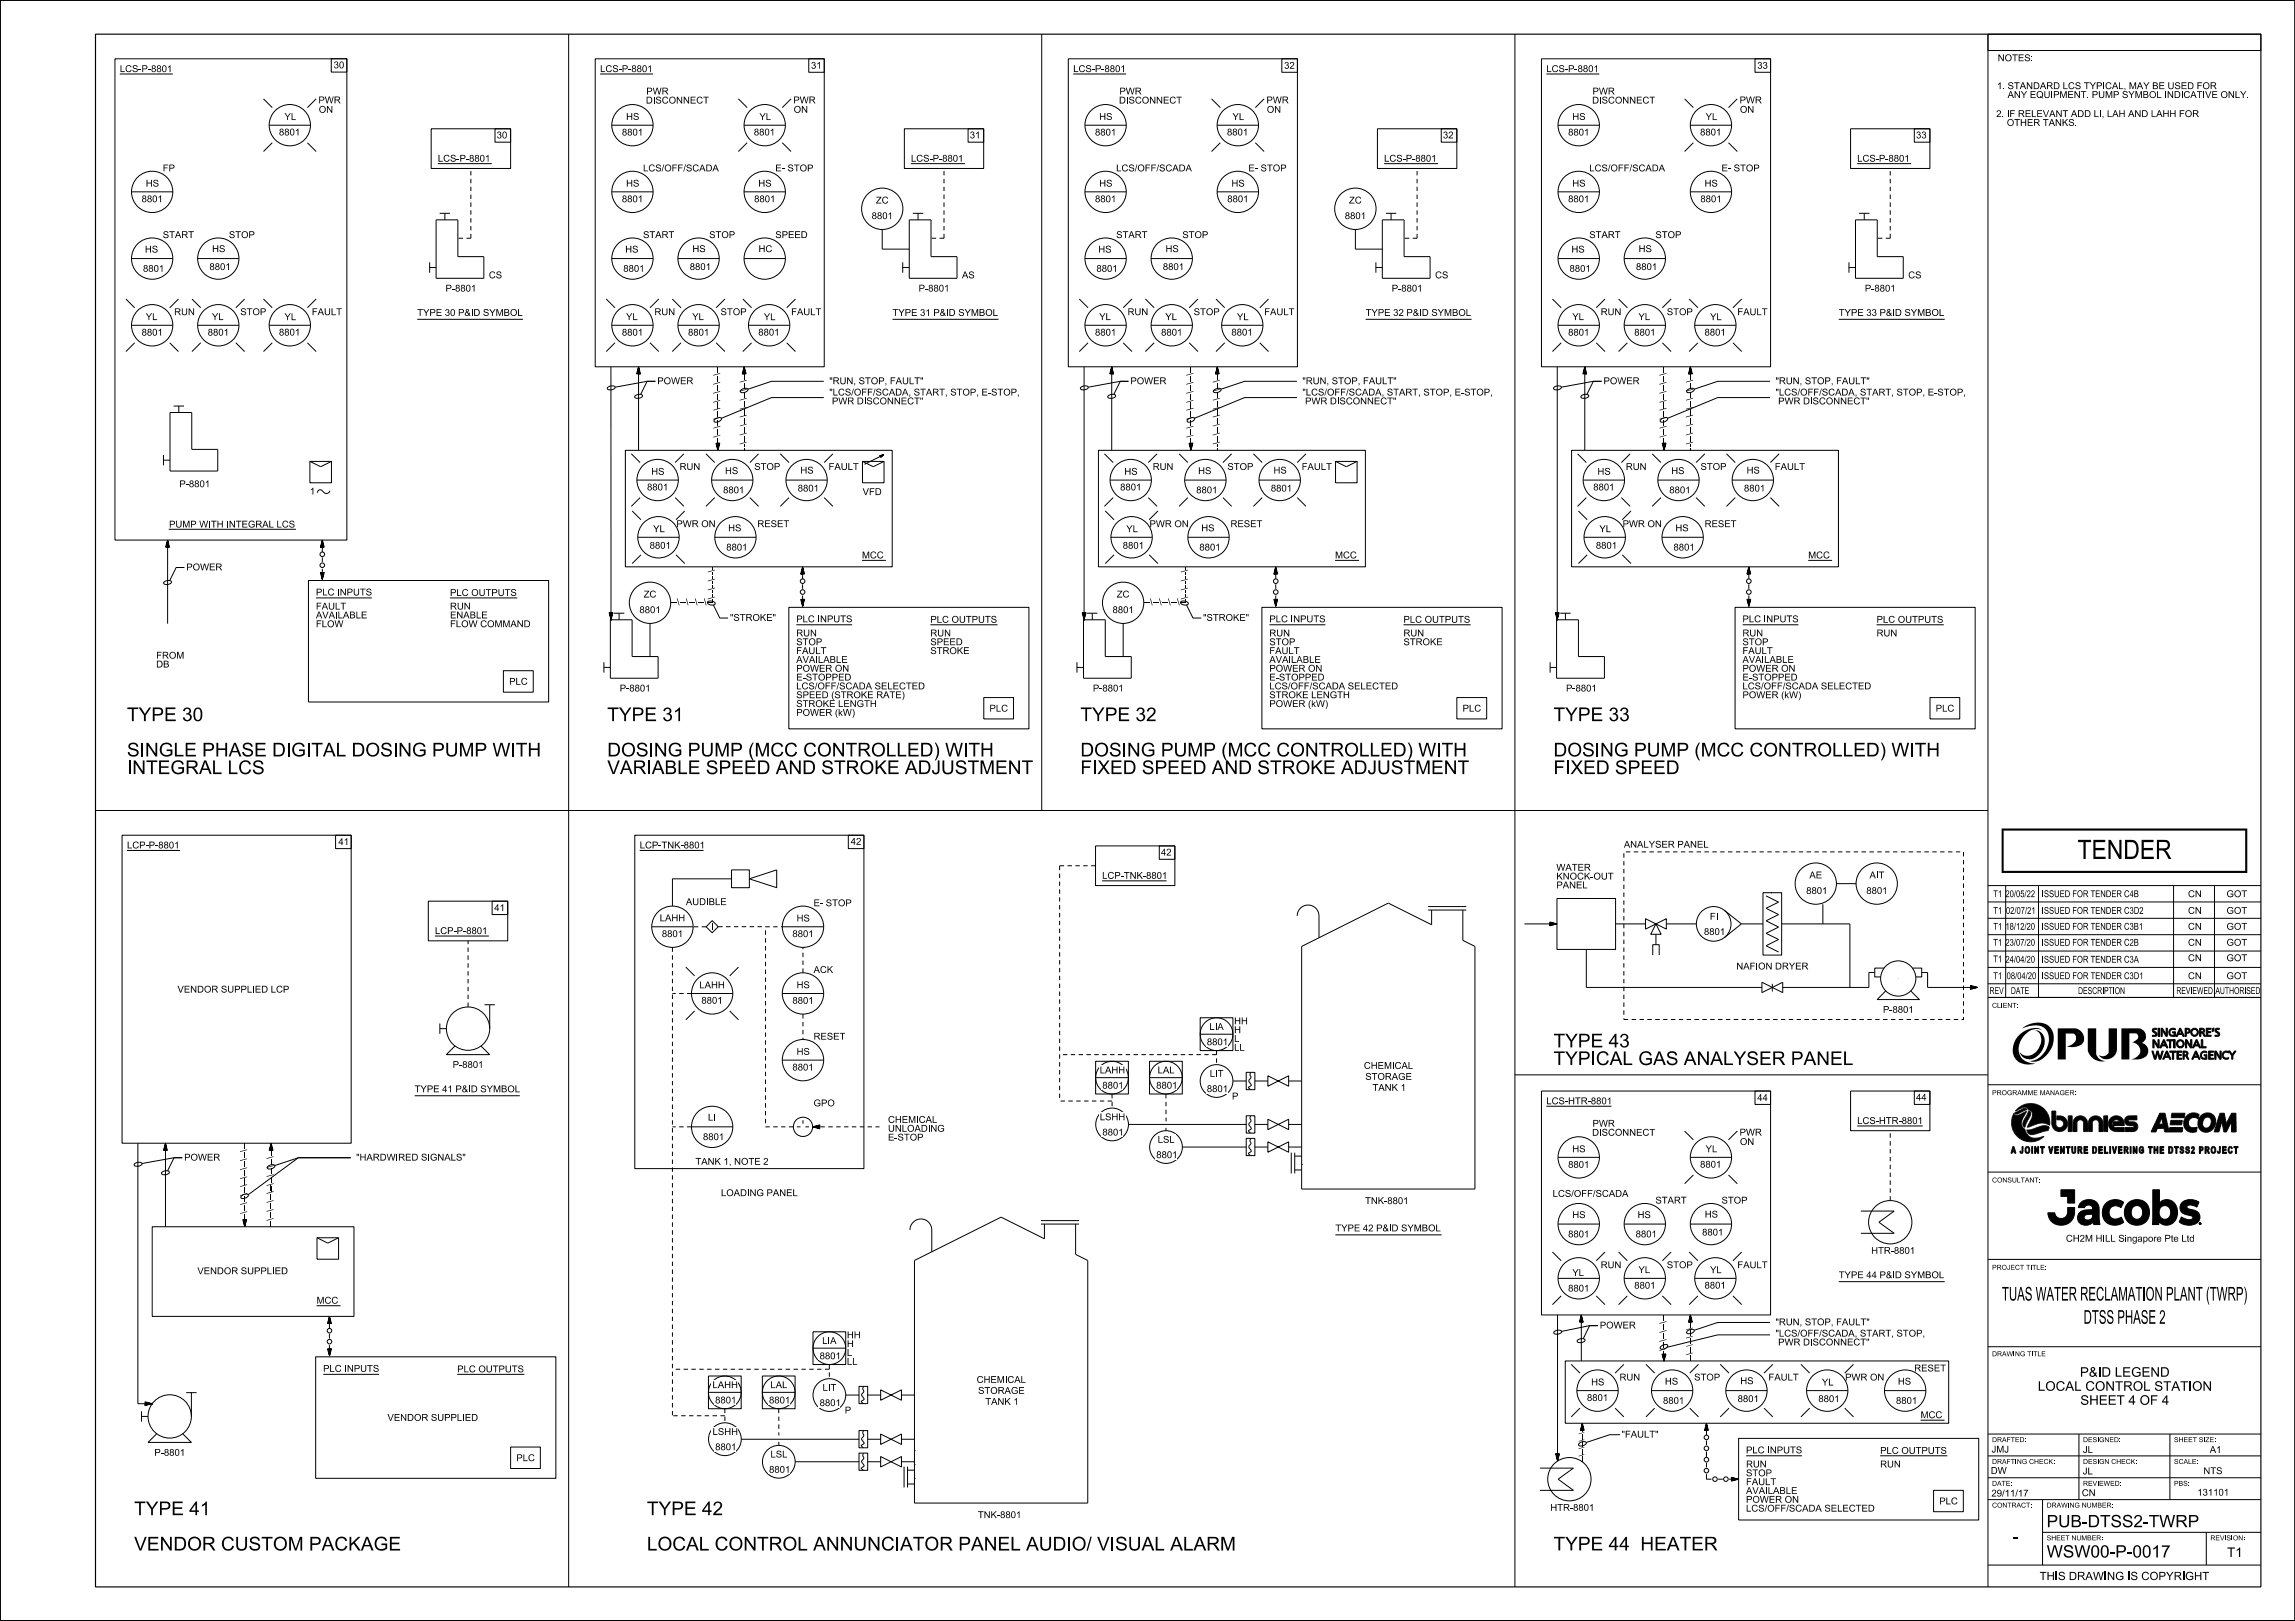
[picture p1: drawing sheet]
<svg xmlns="http://www.w3.org/2000/svg" width="841mm" height="594mm" viewBox="0 0 841 594" stroke-linecap="round" stroke-linejoin="round" font-family="sans-serif">
<defs><g id="words">
<text font-size="7" x="761.3" y="314.8">TENDER</text>
<g font-size="5">
<text x="46.5" y="264.3">TYPE 30</text>
<text x="222.5" y="264.3">TYPE 31</text>
<text x="395.9" y="264.3">TYPE 32</text>
<text x="569.3" y="264.3">TYPE 33</text>
<text x="46.5" y="277.2">SINGLE PHASE DIGITAL DOSING PUMP WITH</text>
<text x="222.5" y="277.2">DOSING PUMP (MCC CONTROLLED) WITH</text>
<text x="395.9" y="277.2">DOSING PUMP (MCC CONTROLLED) WITH</text>
<text x="569.3" y="277.2">DOSING PUMP (MCC CONTROLLED) WITH</text>
<text x="46.5" y="283.7">INTEGRAL LCS</text>
<text x="222.5" y="283.7">VARIABLE SPEED AND STROKE ADJUSTMENT</text>
<text x="395.9" y="283.7">FIXED SPEED AND STROKE ADJUSTMENT</text>
<text x="569.3" y="283.7">FIXED SPEED</text>
<text x="569.3" y="383.8">TYPE 43</text>
<text x="569.3" y="390.3">TYPICAL GAS ANALYSER PANEL</text>
<text x="733.6" y="476.6">TUAS WATER RECLAMATION PLANT (TWRP)</text>
<text x="763.5" y="485.1">DTSS PHASE 2</text>
<text x="49.2" y="555.2">TYPE 41</text>
<text x="237" y="555.2">TYPE 42</text>
<text x="49.2" y="568.2">VENDOR CUSTOM PACKAGE</text>
<text x="237" y="568.2">LOCAL CONTROL ANNUNCIATOR PANEL AUDIO/ VISUAL ALARM</text>
<text x="569.3" y="568.2">TYPE 44</text>
<text x="600.5" y="568.2">HEATER</text>
</g>
<g font-size="4.5">
<text x="750" y="559.6">PUB-DTSS2-TWRP</text>
<text x="737.6" y="565">-</text>
<text x="750" y="570.7">WSW00-P-0017</text>
</g>
<g font-size="3.5">
<text x="746.8" y="509.6">LOCAL CONTROL STATION</text>
<text x="762.2" y="504.5">P&amp;ID LEGEND</text>
<text x="762.3" y="514.8">SHEET 4 OF 4</text>
<text x="816.1" y="570.6">T1</text>
</g>
<text font-size="3" x="747.4" y="579">THIS DRAWING IS COPYRIGHT</text>
<g font-size="2.5">
<text x="732.1" y="22.4">NOTES:</text>
<text x="43.9" y="26.4">LCS-P-8801</text>
<text x="122.3" y="25">30</text>
<text x="219.9" y="26.4">LCS-P-8801</text>
<text x="297.2" y="25.2">31</text>
<text x="393.3" y="26.4">LCS-P-8801</text>
<text x="470.6" y="25.2">32</text>
<text x="566.7" y="26.4">LCS-P-8801</text>
<text x="643.9" y="25.2">33</text>
<text x="236.8" y="34.6">PWR</text>
<text x="410.2" y="34.6">PWR</text>
<text x="583.6" y="34.6">PWR</text>
<text x="731.8" y="32.7">1. STANDARD LCS TYPICAL, MAY BE USED FOR</text>
<text x="735.4" y="35.9">ANY EQUIPMENT. PUMP SYMBOL INDICATIVE ONLY.</text>
<text x="116.7" y="37.9">PWR</text>
<text x="116.8" y="41.3">ON</text>
<text x="236.7" y="37.9">DISCONNECT</text>
<text x="290.7" y="37.9">PWR</text>
<text x="290.8" y="41.3">ON</text>
<text x="410.1" y="37.9">DISCONNECT</text>
<text x="464.1" y="37.9">PWR</text>
<text x="464.2" y="41.3">ON</text>
<text x="583.4" y="37.9">DISCONNECT</text>
<text x="637.5" y="37.9">PWR</text>
<text x="637.6" y="41.3">ON</text>
<text x="104.3" y="44">YL</text>
<text x="229.4" y="44">HS</text>
<text x="278.3" y="44">YL</text>
<text x="402.8" y="44">HS</text>
<text x="451.7" y="44">YL</text>
<text x="576.2" y="44">HS</text>
<text x="625" y="44">YL</text>
<text x="731.5" y="42.9">2. IF RELEVANT ADD LI, LAH AND LAHH FOR</text>
<text x="735.3" y="46.1">OTHER TANKS.</text>
<text x="102.2" y="49.6">8801</text>
<text x="182" y="50.7">30</text>
<text x="227.9" y="49.7">8801</text>
<text x="276.2" y="49.6">8801</text>
<text x="355.4" y="50.7">31</text>
<text x="401.3" y="49.7">8801</text>
<text x="449.6" y="49.6">8801</text>
<text x="528.8" y="50.7">32</text>
<text x="574.6" y="49.7">8801</text>
<text x="623" y="49.6">8801</text>
<text x="702.1" y="50.7">33</text>
<text x="160.4" y="59.2">LCS-P-8801</text>
<text x="333.8" y="59.2">LCS-P-8801</text>
<text x="507.2" y="59.2">LCS-P-8801</text>
<text x="680.6" y="59.2">LCS-P-8801</text>
<text x="59.6" y="62.8">FP</text>
<text x="235.6" y="62.8">LCS/OFF/SCADA</text>
<text x="284.1" y="62.8">E- STOP</text>
<text x="409" y="62.8">LCS/OFF/SCADA</text>
<text x="457.5" y="62.8">E- STOP</text>
<text x="582.4" y="62.8">LCS/OFF/SCADA</text>
<text x="630.9" y="62.8">E- STOP</text>
<text x="53.4" y="68.4">HS</text>
<text x="229.4" y="68.4">HS</text>
<text x="277.9" y="68.4">HS</text>
<text x="402.8" y="68.4">HS</text>
<text x="451.3" y="68.4">HS</text>
<text x="576.2" y="68.4">HS</text>
<text x="624.6" y="68.4">HS</text>
<text x="51.9" y="74.1">8801</text>
<text x="227.9" y="74.1">8801</text>
<text x="276.4" y="74.1">8801</text>
<text x="321" y="74.6">ZC</text>
<text x="401.3" y="74.1">8801</text>
<text x="449.7" y="74.1">8801</text>
<text x="494.3" y="74.6">ZC</text>
<text x="574.6" y="74.1">8801</text>
<text x="623.1" y="74.1">8801</text>
<text x="319.4" y="80.3">8801</text>
<text x="492.8" y="80.3">8801</text>
<text x="59.6" y="87.2">START</text>
<text x="83.9" y="87.2">STOP</text>
<text x="235.6" y="87.2">START</text>
<text x="259.9" y="87.2">STOP</text>
<text x="284.1" y="87.2">SPEED</text>
<text x="409" y="87.2">START</text>
<text x="433.2" y="87.2">STOP</text>
<text x="582.4" y="87.2">START</text>
<text x="606.6" y="87.2">STOP</text>
<text x="53.1" y="92.6">HS</text>
<text x="77.7" y="92.4">HS</text>
<text x="229.1" y="92.6">HS</text>
<text x="253.7" y="92.4">HS</text>
<text x="278" y="92.4">HC</text>
<text x="402.5" y="92.6">HS</text>
<text x="427.1" y="92.4">HS</text>
<text x="575.9" y="92.6">HS</text>
<text x="600.5" y="92.4">HS</text>
<text x="52.4" y="99.6">8801</text>
<text x="76.8" y="99">8801</text>
<text x="179.1" y="102">CS</text>
<text x="228.4" y="99.6">8801</text>
<text x="252.8" y="99">8801</text>
<text x="352.5" y="102">AS</text>
<text x="401.8" y="99.6">8801</text>
<text x="426.1" y="99">8801</text>
<text x="525.9" y="102">CS</text>
<text x="575.2" y="99.6">8801</text>
<text x="599.5" y="99">8801</text>
<text x="699.3" y="102">CS</text>
<text x="163.3" y="106.8">P-8801</text>
<text x="336.6" y="106.8">P-8801</text>
<text x="510" y="106.8">P-8801</text>
<text x="683.4" y="106.8">P-8801</text>
<text x="53.4" y="117.3">YL</text>
<text x="63.8" y="115.5">RUN</text>
<text x="77.7" y="117.3">YL</text>
<text x="88.1" y="115.5">STOP</text>
<text x="104.3" y="117.3">YL</text>
<text x="114.3" y="115.5">FAULT</text>
<text x="152.9" y="115.8">TYPE 30 P&amp;ID SYMBOL</text>
<text x="229.4" y="117.3">YL</text>
<text x="239.8" y="115.5">RUN</text>
<text x="253.7" y="117.3">YL</text>
<text x="264.1" y="115.5">STOP</text>
<text x="279.9" y="117.3">YL</text>
<text x="289.9" y="115.5">FAULT</text>
<text x="327.1" y="115.8">TYPE 31 P&amp;ID SYMBOL</text>
<text x="402.8" y="117.3">YL</text>
<text x="413.2" y="115.5">RUN</text>
<text x="427" y="117.3">YL</text>
<text x="437.4" y="115.5">STOP</text>
<text x="453.3" y="117.3">YL</text>
<text x="463.3" y="115.5">FAULT</text>
<text x="500.4" y="115.8">TYPE 32 P&amp;ID SYMBOL</text>
<text x="576.2" y="117.3">YL</text>
<text x="586.6" y="115.5">RUN</text>
<text x="600.4" y="117.3">YL</text>
<text x="610.8" y="115.5">STOP</text>
<text x="626.7" y="117.3">YL</text>
<text x="636.7" y="115.5">FAULT</text>
<text x="673.8" y="115.8">TYPE 33 P&amp;ID SYMBOL</text>
<text x="51.9" y="123">8801</text>
<text x="76.1" y="123">8801</text>
<text x="102.2" y="123">8801</text>
<text x="227.9" y="123">8801</text>
<text x="252.1" y="123">8801</text>
<text x="277.9" y="123">8801</text>
<text x="401.3" y="123">8801</text>
<text x="425.5" y="123">8801</text>
<text x="451.2" y="123">8801</text>
<text x="574.6" y="123">8801</text>
<text x="598.9" y="123">8801</text>
<text x="624.6" y="123">8801</text>
<text x="240.9" y="140.8">POWER</text>
<text x="303.9" y="140.8">&quot;RUN, STOP, FAULT&quot;</text>
<text x="414.2" y="140.8">POWER</text>
<text x="477.3" y="140.8">&quot;RUN, STOP, FAULT&quot;</text>
<text x="587.6" y="140.8">POWER</text>
<text x="650.6" y="140.8">&quot;RUN, STOP, FAULT&quot;</text>
<text x="303.9" y="144.9">&quot;LCS/OFF/SCADA, START, STOP, E-STOP,</text>
<text x="304.8" y="148.2">PWR DISCONNECT&quot;</text>
<text x="477.3" y="144.9">&quot;LCS/OFF/SCADA, START, STOP, E-STOP,</text>
<text x="478.2" y="148.2">PWR DISCONNECT&quot;</text>
<text x="650.6" y="144.9">&quot;LCS/OFF/SCADA, START, STOP, E-STOP,</text>
<text x="651.6" y="148.2">PWR DISCONNECT&quot;</text>
<text x="273.6" y="152" transform="rotate(-90 273.6 152)">-\--\--</text>
<text x="447" y="152" transform="rotate(-90 447 152)">-\--\--</text>
<text x="620.3" y="152" transform="rotate(-90 620.3 152)">-\--\--</text>
<text x="263.9" y="162.7" transform="rotate(-90 263.9 162.7)">-\--\--\--\--</text>
<text x="273.6" y="165.2" transform="rotate(-90 273.6 165.2)">-\--\---</text>
<text x="437.3" y="162.7" transform="rotate(-90 437.3 162.7)">-\--\--\--\--</text>
<text x="447" y="165.2" transform="rotate(-90 447 165.2)">-\--\---</text>
<text x="610.7" y="162.7" transform="rotate(-90 610.7 162.7)">-\--\--\--\--</text>
<text x="620.3" y="165.2" transform="rotate(-90 620.3 165.2)">-\--\---</text>
<text x="238.6" y="174">HS</text>
<text x="249" y="172.2">RUN</text>
<text x="265.7" y="173.7">HS</text>
<text x="276.4" y="172.2">STOP</text>
<text x="293.3" y="173.5">HS</text>
<text x="303.6" y="172.2">FAULT</text>
<text x="412" y="174">HS</text>
<text x="422.4" y="172.2">RUN</text>
<text x="439" y="173.7">HS</text>
<text x="449.8" y="172.2">STOP</text>
<text x="466.7" y="173.5">HS</text>
<text x="477" y="172.2">FAULT</text>
<text x="585.4" y="174">HS</text>
<text x="595.8" y="172.2">RUN</text>
<text x="612.4" y="173.7">HS</text>
<text x="623.1" y="172.2">STOP</text>
<text x="640" y="173.5">HS</text>
<text x="650.4" y="172.2">FAULT</text>
<text x="65.7" y="178.5">P-8801</text>
<text x="237.1" y="179.7">8801</text>
<text x="410.5" y="179.7">8801</text>
<text x="583.9" y="179.7">8801</text>
<text x="113.5" y="181.2">1</text>
<text x="265" y="180.8">8801</text>
<text x="292.3" y="180.1">8801</text>
<text x="316.1" y="181.4">VFD</text>
<text x="438.4" y="180.8">8801</text>
<text x="465.7" y="180.1">8801</text>
<text x="611.7" y="180.8">8801</text>
<text x="639.1" y="180.1">8801</text>
<text x="61.9" y="193.3">PUMP WITH INTEGRAL LCS</text>
<text x="239.4" y="195">YL</text>
<text x="247.9" y="193.2">PWR ON</text>
<text x="266.8" y="194.7">HS</text>
<text x="277.6" y="193.2">RESET</text>
<text x="412.7" y="195">YL</text>
<text x="421.2" y="193.2">PWR ON</text>
<text x="440.2" y="194.7">HS</text>
<text x="450.9" y="193.2">RESET</text>
<text x="586.1" y="195">YL</text>
<text x="594.6" y="193.2">PWR ON</text>
<text x="613.9" y="194.7">HS</text>
<text x="624.7" y="193.2">RESET</text>
<text x="238.1" y="201.1">8801</text>
<text x="266.1" y="201.7">8801</text>
<text x="411.4" y="201.1">8801</text>
<text x="439.5" y="201.7">8801</text>
<text x="584.8" y="201.1">8801</text>
<text x="613.2" y="201.7">8801</text>
<text x="68.3" y="209">POWER</text>
<text x="315.9" y="204.6">MCC</text>
<text x="489.2" y="204.6">MCC</text>
<text x="662.6" y="204.6">MCC</text>
<text x="115.8" y="218.2">PLC INPUTS</text>
<text x="164.9" y="218.4">PLC OUTPUTS</text>
<text x="235.9" y="219">ZC</text>
<text x="245.7" y="221.8">--\--\--\--\--</text>
<text x="261.9" y="219.6" transform="rotate(-90 261.9 219.6)">\--\--</text>
<text x="409.2" y="219">ZC</text>
<text x="419.1" y="221.8">--\--\--\--\--</text>
<text x="435.3" y="219.6" transform="rotate(-90 435.3 219.6)">\--\--</text>
<text x="115.8" y="226.6">AVAILABLE</text>
<text x="115.8" y="223.4">FAULT</text>
<text x="164.9" y="226.6">ENABLE</text>
<text x="164.9" y="223.4">RUN</text>
<text x="234.3" y="224.7">8801</text>
<text x="267.5" y="227.5">&quot;STROKE&quot;</text>
<text x="407.7" y="224.7">8801</text>
<text x="440.9" y="227.5">&quot;STROKE&quot;</text>
<text x="115.8" y="229.8">FLOW</text>
<text x="164.9" y="229.8">FLOW COMMAND</text>
<text x="291.8" y="228">PLC INPUTS</text>
<text x="291.8" y="233.2">RUN</text>
<text x="340.9" y="228.2">PLC OUTPUTS</text>
<text x="340.9" y="233.2">RUN</text>
<text x="465.2" y="228">PLC INPUTS</text>
<text x="465.2" y="233.2">RUN</text>
<text x="514.3" y="228.2">PLC OUTPUTS</text>
<text x="514.3" y="233.2">RUN</text>
<text x="638.5" y="228">PLC INPUTS</text>
<text x="638.5" y="233.2">RUN</text>
<text x="687.7" y="228.2">PLC OUTPUTS</text>
<text x="687.7" y="233.2">RUN</text>
<text x="291.8" y="239.7">FAULT</text>
<text x="291.8" y="236.4">STOP</text>
<text x="340.9" y="239.7">STROKE</text>
<text x="340.9" y="236.4">SPEED</text>
<text x="465.2" y="239.7">FAULT</text>
<text x="465.2" y="236.4">STOP</text>
<text x="514.3" y="236.4">STROKE</text>
<text x="638.5" y="239.7">FAULT</text>
<text x="638.5" y="236.4">STOP</text>
<text x="57.2" y="244.6">DB</text>
<text x="57.2" y="241.4">FROM</text>
<text x="291.8" y="242.9">AVAILABLE</text>
<text x="465.2" y="242.9">AVAILABLE</text>
<text x="638.5" y="242.9">AVAILABLE</text>
<text x="186.6" y="250.9">PLC</text>
<text x="291.8" y="249.4">E-STOPPED</text>
<text x="291.8" y="246.1">POWER ON</text>
<text x="465.2" y="249.4">E-STOPPED</text>
<text x="465.2" y="246.1">POWER ON</text>
<text x="638.5" y="249.4">E-STOPPED</text>
<text x="638.5" y="246.1">POWER ON</text>
<text x="227.1" y="253.4">P-8801</text>
<text x="291.8" y="255.9">SPEED (STROKE RATE)</text>
<text x="291.8" y="252.6">LCS/OFF/SCADA SELECTED</text>
<text x="400.5" y="253.4">P-8801</text>
<text x="465.2" y="255.9">STROKE LENGTH</text>
<text x="465.2" y="252.6">LCS/OFF/SCADA SELECTED</text>
<text x="573.9" y="253.4">P-8801</text>
<text x="638.5" y="255.9">POWER (kW)</text>
<text x="638.5" y="252.6">LCS/OFF/SCADA SELECTED</text>
<text x="291.8" y="262.3">POWER (kW)</text>
<text x="291.8" y="259.1">STROKE LENGTH</text>
<text x="362.6" y="260.8">PLC</text>
<text x="465.2" y="259.1">POWER (kW)</text>
<text x="536" y="260.8">PLC</text>
<text x="709.3" y="260.8">PLC</text>
<text x="46.5" y="310.9">LCP-P-8801</text>
<text x="124" y="309.6">41</text>
<text x="234.4" y="310.9">LCP-TNK-8801</text>
<text x="311.7" y="309.6">42</text>
<text x="595.1" y="310.6">ANALYSER PANEL</text>
<text x="425.4" y="313.5">42</text>
<text x="403.9" y="322.1">LCP-TNK-8801</text>
<text x="570.3" y="322.3">KNOCK-OUT</text>
<text x="570.3" y="319.1">WATER</text>
<text x="663.1" y="321.9">AE</text>
<text x="685.1" y="321.9">AIT</text>
<text x="570.3" y="325.5">PANEL</text>
<text x="661.9" y="327.6">8801</text>
<text x="683.9" y="327.6">8801</text>
<text x="730.4" y="328.8">T1</text>
<text x="734.9" y="328.8">20/05/22</text>
<text x="748.2" y="328.8">ISSUED FOR TENDER C4B</text>
<text x="801.8" y="328.8">CN</text>
<text x="815.9" y="328.8">GOT</text>
<text x="181.1" y="333.9">41</text>
<text x="251.3" y="331.7">AUDIBLE</text>
<text x="298.1" y="332.1">E- STOP</text>
<text x="730.4" y="334.9">T1</text>
<text x="735.1" y="334.9">02/07/21</text>
<text x="748.2" y="334.9">ISSUED FOR TENDER C3D2</text>
<text x="801.8" y="334.9">CN</text>
<text x="815.9" y="334.9">GOT</text>
<text x="241.8" y="337.6">LAHH</text>
<text x="260.5" y="340.7">I</text>
<text x="291.9" y="337.7">HS</text>
<text x="626.6" y="337">FI</text>
<text x="730.4" y="340.7">T1</text>
<text x="734.9" y="340.7">18/12/20</text>
<text x="748.2" y="340.7">ISSUED FOR TENDER C3B1</text>
<text x="801.8" y="340.7">CN</text>
<text x="815.9" y="340.7">GOT</text>
<text x="159.4" y="342.3">LCP-P-8801</text>
<text x="242.5" y="343.4">8801</text>
<text x="290.4" y="343.4">8801</text>
<text x="624.4" y="342.6">8801</text>
<text x="730.4" y="346.6">T1</text>
<text x="734.9" y="346.6">23/07/20</text>
<text x="748.2" y="346.6">ISSUED FOR TENDER C2B</text>
<text x="801.8" y="346.6">CN</text>
<text x="815.9" y="346.6">GOT</text>
<text x="730.4" y="352.6">T1</text>
<text x="734.9" y="352.8">24/04/20</text>
<text x="748.2" y="352.8">ISSUED FOR TENDER C3A</text>
<text x="801.8" y="352.2">CN</text>
<text x="815.9" y="352.2">GOT</text>
<text x="298.1" y="356.5">ACK</text>
<text x="636.3" y="355.3">NAFION DRYER</text>
<text x="730.4" y="358.8">T1</text>
<text x="735.3" y="358.8">08/04/20</text>
<text x="748.2" y="358.8">ISSUED FOR TENDER C3D1</text>
<text x="801.8" y="358.8">CN</text>
<text x="815.9" y="358.8">GOT</text>
<text x="65" y="363.7">VENDOR SUPPLIED LCP</text>
<text x="256.3" y="362.2">LAHH</text>
<text x="291.9" y="362.1">HS</text>
<text x="729.1" y="364.3">REV</text>
<text x="736.9" y="364.3">DATE</text>
<text x="761.5" y="364.3">DESCRIPTION</text>
<text x="797.5" y="364.3">REVIEWED</text>
<text x="811.8" y="364.3">AUTHORISED</text>
<text x="257" y="367.8">8801</text>
<text x="290.4" y="367.8">8801</text>
<text x="690" y="371.2">P-8801</text>
<text x="443.2" y="377.4">LIA</text>
<text x="452.2" y="375.3">HH</text>
<text x="298.1" y="381">RESET</text>
<text x="442.2" y="383">8801</text>
<text x="452.2" y="381.8">L</text>
<text x="452.2" y="378.6">H</text>
<text x="291.9" y="386.6">HS</text>
<text x="452.2" y="385.1">LL</text>
<text x="165.9" y="391.3">P-8801</text>
<text x="290.4" y="392.3">8801</text>
<text x="403" y="393.3">LAHH</text>
<text x="424.2" y="393.3">LAL</text>
<text x="443.3" y="394.6">LIT</text>
<text x="499.8" y="391.7">CHEMICAL</text>
<text x="500.3" y="395.7">STORAGE</text>
<text x="151.9" y="400.3">TYPE 41 P&amp;ID SYMBOL</text>
<text x="403.9" y="398.9">8801</text>
<text x="423.7" y="398.9">8801</text>
<text x="442.2" y="400.2">8801</text>
<text x="503" y="399.7">TANK 1</text>
<text x="298.1" y="405.4">GPO</text>
<text x="451.5" y="402.9">P</text>
<text x="566.7" y="404.7">LCS-HTR-8801</text>
<text x="643.9" y="403.4">44</text>
<text x="702.1" y="403.3">44</text>
<text x="259.4" y="410.6">LI</text>
<text x="325.4" y="411.5">CHEMICAL</text>
<text x="403" y="410.5">LSHH</text>
<text x="583.6" y="412.9">PWR</text>
<text x="680.6" y="411.9">LCS-HTR-8801</text>
<text x="257.6" y="417.8">8801</text>
<text x="325.4" y="418">E-STOP</text>
<text x="325.4" y="414.7">UNLOADING</text>
<text x="404" y="416.1">8801</text>
<text x="424.2" y="418.8">LSL</text>
<text x="583.4" y="416.2">DISCONNECT</text>
<text x="637.5" y="416.1">PWR</text>
<text x="637.6" y="419.6">ON</text>
<text x="67.5" y="425.3">POWER</text>
<text x="130.5" y="425.3">&quot;HARDWIRED SIGNALS&quot;</text>
<text x="423.7" y="424.4">8801</text>
<text x="576.2" y="422.2">HS</text>
<text x="625" y="422.2">YL</text>
<text x="254.8" y="426.8">TANK 1, NOTE 2</text>
<text x="574.6" y="427.9">8801</text>
<text x="623" y="427.9">8801</text>
<text x="100.2" y="436.5" transform="rotate(-90 100.2 436.5)">-\--\--</text>
<text x="264.2" y="438.3">LOADING PANEL</text>
<text x="500.2" y="441.2">TNK-8801</text>
<text x="569" y="438.6">LCS/OFF/SCADA</text>
<text x="606.6" y="441">START</text>
<text x="630.9" y="441">STOP</text>
<text x="90.5" y="446" transform="rotate(-90 90.5 446)">--\--\--\--\-</text>
<text x="100.2" y="449.7" transform="rotate(-90 100.2 449.7)">-\--\---</text>
<text x="576.2" y="446.4">HS</text>
<text x="600.1" y="446.4">HS</text>
<text x="624.7" y="446.2">HS</text>
<text x="489.3" y="451.2">TYPE 42 P&amp;ID SYMBOL</text>
<text x="574.6" y="453.4">8801</text>
<text x="599.4" y="453.4">8801</text>
<text x="623.7" y="452.8">8801</text>
<text x="757" y="455">CH2M HILL Singapore Pte Ltd</text>
<text x="685.7" y="459.5">HTR-8801</text>
<text x="72.3" y="466.9">VENDOR SUPPLIED</text>
<text x="576.2" y="467.6">YL</text>
<text x="586.6" y="464.7">RUN</text>
<text x="600.4" y="466.5">YL</text>
<text x="610.8" y="464.7">STOP</text>
<text x="626.7" y="466.5">YL</text>
<text x="636.7" y="464.7">FAULT</text>
<text x="574.6" y="473.3">8801</text>
<text x="598.9" y="472.2">8801</text>
<text x="624.6" y="472.2">8801</text>
<text x="673.8" y="468.4">TYPE 44 P&amp;ID SYMBOL</text>
<text x="116" y="477.7">MCC</text>
<text x="650.6" y="485.6">&quot;RUN, STOP, FAULT&quot;</text>
<text x="310.3" y="490.4">HH</text>
<text x="586.2" y="486.8">POWER</text>
<text x="650.6" y="489.8">&quot;LCS/OFF/SCADA, START, STOP,</text>
<text x="301.3" y="492.5">LIA</text>
<text x="310.3" y="496.9">L</text>
<text x="310.3" y="493.7">H</text>
<text x="610.6" y="497.3" transform="rotate(-90 610.6 497.3)">-\--\--</text>
<text x="651.6" y="493">PWR DISCONNECT&quot;</text>
<text x="118.4" y="502.7">PLC INPUTS</text>
<text x="167.5" y="502.9">PLC OUTPUTS</text>
<text x="300.4" y="498.1">8801</text>
<text x="310.3" y="500.1">LL</text>
<text x="701.5" y="502.6">RESET</text>
<text x="261.1" y="508.7">LAHH</text>
<text x="282.3" y="508.7">LAL</text>
<text x="301.4" y="509.7">LIT</text>
<text x="357.9" y="506.8">CHEMICAL</text>
<text x="583.1" y="507.7">HS</text>
<text x="593.5" y="505.9">RUN</text>
<text x="610.1" y="507.4">HS</text>
<text x="620.8" y="505.9">STOP</text>
<text x="637.7" y="507.2">HS</text>
<text x="648.1" y="505.9">FAULT</text>
<text x="667.6" y="507.7">YL</text>
<text x="676.1" y="505.9">PWR ON</text>
<text x="695.5" y="507.4">HS</text>
<text x="262.1" y="514.3">8801</text>
<text x="281.8" y="514.3">8801</text>
<text x="300.4" y="515.2">8801</text>
<text x="358.4" y="510.8">STORAGE</text>
<text x="361.1" y="514.8">TANK 1</text>
<text x="581.5" y="513.4">8801</text>
<text x="609.4" y="514.4">8801</text>
<text x="636.8" y="513.8">8801</text>
<text x="666.3" y="513.8">8801</text>
<text x="694.8" y="514.4">8801</text>
<text x="142" y="520.7">VENDOR SUPPLIED</text>
<text x="309.6" y="518">P</text>
<text x="703.8" y="519.7">MCC</text>
<text x="261.1" y="525.8">LSHH</text>
<text x="594.2" y="526.8">&quot;FAULT&quot;</text>
<text x="56.6" y="533.5">P-8801</text>
<text x="262.1" y="531.4">8801</text>
<text x="639.8" y="532.6">PLC INPUTS</text>
<text x="689" y="532.8">PLC OUTPUTS</text>
<text x="729.8" y="532.3">JMJ</text>
<text x="763.3" y="532.4">JL</text>
<text x="809.8" y="532.4">A1</text>
<text x="189.2" y="535.4">PLC</text>
<text x="281.8" y="539.7">8801</text>
<text x="282.3" y="534.1">LSL</text>
<text x="639.8" y="537.7">RUN</text>
<text x="689" y="537.7">RUN</text>
<text x="639.8" y="544.2">FAULT</text>
<text x="639.8" y="541">STOP</text>
<text x="729.5" y="540.1">DW</text>
<text x="763.2" y="540.3">JL</text>
<text x="807.4" y="540.2">NTS</text>
<text x="639.8" y="550.7">POWER ON</text>
<text x="639.8" y="547.4">AVAILABLE</text>
<text x="710.6" y="551.3">PLC</text>
<text x="729.8" y="548.4">29/11/17</text>
<text x="762.9" y="548.3">CN</text>
<text x="805.2" y="548.1">131101</text>
<text x="358.3" y="556.3">TNK-8801</text>
<text x="568.1" y="553.6">HTR-8801</text>
<text x="639.8" y="553.9">LCS/OFF/SCADA SELECTED</text>
</g>
<text font-size="2.3" x="620.3" y="498.7" transform="rotate(-90 620.3 498.7)">-\--\--</text>
<text font-size="2.1" x="580.5" y="535.6" transform="rotate(-90 580.5 535.6)">-\--\--</text>
<g font-size="1.8">
<text x="730" y="369.3">CLIENT:</text>
<text x="730" y="401.3">PROGRAMME MANAGER:</text>
<text x="730" y="433.3">CONSULTANT:</text>
<text x="730" y="465.3">PROJECT TITLE:</text>
<text x="730" y="497">DRAWING TITLE</text>
<text x="730" y="528.5">DRAFTED:</text>
<text x="763.3" y="528.5">DESIGNED:</text>
<text x="796.7" y="528.5">SHEET SIZE:</text>
<text x="730" y="536.5">DRAFTING CHECK:</text>
<text x="763.3" y="536.5">DESIGN CHECK:</text>
<text x="796.7" y="536.5">SCALE:</text>
<text x="730" y="544.5">DATE:</text>
<text x="763.3" y="544.5">REVIEWED:</text>
<text x="796.7" y="544.5">PBS:</text>
<text x="730" y="552.5">CONTRACT:</text>
<text x="750" y="552.5">DRAWING NUMBER:</text>
<text x="750" y="564.5">SHEET NUMBER:</text>
<text x="810" y="564.5">REVISION:</text>
</g>
</g></defs>
<g fill="none" stroke="#000" stroke-width=".37">
<path d="M841 0h-841v594h841M208.4 12.5v569M381.7 12.5v284.5M555.1 12.5v569M728.5 12.5h100v6h-100zM728.5 12.5v569M42.1 21.5h85v176.4h-85zM43.9 27.1h19.4M96.6 36.2l3.2 3.2M115.9 36.2l-3.3 3.2M121.4 21.5h5.7v4.9h-5.7zM218.1 21.5h83.9v112.9h-83.9z"/>
<path d="M219.9 27.1h19.4M270.6 36.2l3.2 3.2M289.9 36.2l-3.2 3.2M296.4 21.5h5.6v5h-5.6zM391.5 21.5h83.9v112.9h-83.9zM393.3 27.1h19.4M444 36.2l3.2 3.2M463.2 36.2l-3.2 3.2M469.7 21.5h5.7v5h-5.7zM564.9 21.5h83.9v112.9h-83.9zM566.7 27.1h19.4M617.3 36.2l3.2 3.2"/>
<path d="M636.6 36.2l-3.2 3.2M643.1 21.5h5.7v5h-5.7zM98.6 45.9h15.2M99.8 52.3l-3.2 3.2M112.6 52.3l3.3 3.2M158 47.2h29.1v14.5h-29.1zM160.4 60h19.8M181.4 47.2h5.7v4.9h-5.7zM224.2 45.9h15.1M272.7 45.9h15.1M273.8 52.3l-3.2 3.2M286.7 52.3l3.2 3.2"/>
<path d="M331.4 47.2h29.1v14.5h-29.1zM333.8 60h19.8M354.8 47.2h5.7v4.9h-5.7zM397.6 45.9h15.1M446 45.9h15.2M447.2 52.3l-3.2 3.2M460 52.3l3.2 3.2M504.8 47.2h29.1v14.5h-29.1zM507.2 60h19.7M528.1 47.2h5.8v4.9h-5.8zM570.9 45.9h15.2M619.4 45.9h15.1"/>
<path d="M620.5 52.3l-3.2 3.2M633.4 52.3l3.2 3.2M678.1 47.2h29.1v14.5h-29.1zM680.6 60h19.7M701.5 47.2h5.7v4.9h-5.7zM48.2 70.3h15.1M161.1 78.2h3.8M163 78.2v2.4M172.5 62.7v1.6M172.5 65.5v1.7M172.5 68.4v1.6M172.5 71.3v1.6"/>
<path d="M172.5 74.2v1.6M172.5 77.1v1.6M172.5 79.9v1.7M224.2 70.3h15.1M272.7 70.3h15.1M334.5 78.2h3.8M336.4 78.2v2.4M345.9 62.7v1.6M345.9 65.5v1.7M345.9 68.4v1.6M345.9 71.3v1.6M345.9 74.2v1.6"/>
<path d="M345.9 77.1v1.6M345.9 79.9v1.7M397.6 70.3h15.1M446 70.3h15.2M507.9 78.2h3.8M509.8 78.2v2.4M519.3 62.7v1.6M519.3 65.5v1.7M519.3 68.4v1.6M519.3 71.3v1.6M519.3 74.2v1.6M519.3 77.1v1.6"/>
<path d="M519.3 79.9v1.7M570.9 70.3h15.2M619.4 70.3h15.1M681.2 78.2h3.9M683.2 78.2v2.4M692.7 62.7v1.6M692.7 65.5v1.7M692.7 68.4v1.6M692.7 71.3v1.6M692.7 74.2v1.6M692.7 77.1v1.6M692.7 79.9v1.7"/>
<path d="M48.2 94.7h15.1M72.4 94.7h15.2M157.4 98h2.4M157.4 96.1v3.8M159.8 80.6h8v13.4h9.5v8h-17.5zM168.1 87.3h1.6M172.5 82.8v1.6M172.5 85.7v1.6h-1.5M224.2 94.7h15.1M248.4 94.7h15.2M272.7 94.7h15.1M323.3 84.1v7.2h9.9"/>
<path d="M330.8 98h2.4M330.8 96.1v3.8M333.2 80.6h8v13.4h9.5v8h-17.5zM341.5 87.3h1.5M345.9 85.7v1.6h-1.6M345.9 82.8v1.6M397.6 94.7h15.1M421.8 94.7h15.2M496.7 84.1v7.2h9.9M504.2 98h2.4M504.2 96.1v3.8M506.6 80.6h7.9v13.4h9.6v8h-17.5z"/>
<path d="M514.8 87.3h1.6M519.3 85.7v1.6h-1.6M519.3 82.8v1.6M570.9 94.7h15.2M595.2 94.7h15.1M677.5 98h2.4M677.5 96.1v3.8M679.9 80.6h8v13.4h9.5v8h-17.5zM688.2 87.3h1.6M692.7 85.7v1.6h-1.6M692.7 82.8v1.6M46.1 109.6l3.3 3.2"/>
<path d="M48.2 119.2h15.1M65.4 109.6l-3.2 3.2M70.3 109.6l3.3 3.2M72.4 119.2h15.2M89.6 109.6l-3.2 3.2M96.6 109.6l3.2 3.2M98.6 119.2h15.2M115.9 109.6l-3.3 3.2M152.9 117h38.7M222.1 109.6l3.3 3.2M224.2 119.2h15.1M241.4 109.6l-3.2 3.2"/>
<path d="M246.3 109.6l3.3 3.2M248.4 119.2h15.2M265.6 109.6l-3.2 3.2M272.2 109.6l3.2 3.2M274.3 119.2h15.1M291.5 109.6l-3.2 3.2M327.1 117h38.8M395.5 109.6l3.2 3.2M397.6 119.2h15.1M414.8 109.6l-3.2 3.2M419.7 109.6l3.2 3.2M421.8 119.2h15.2"/>
<path d="M439 109.6l-3.2 3.2M445.6 109.6l3.2 3.2M447.7 119.2h15.1M464.9 109.6l-3.3 3.2M500.5 117h38.8M568.9 109.6l3.2 3.2M570.9 119.2h15.2M588.2 109.6l-3.3 3.2M593.1 109.6l3.2 3.2M595.2 119.2h15.1M612.4 109.6l-3.2 3.2M619 109.6l3.2 3.2"/>
<path d="M621 119.2h15.2M638.2 109.6l-3.2 3.2M673.8 117h38.8M49.4 125.6l-3.3 3.2M62.2 125.6l3.2 3.2M73.6 125.6l-3.3 3.2M86.4 125.6l3.2 3.2M99.8 125.6l-3.2 3.2M112.6 125.6l3.3 3.2M223.9 134.4v92.7M225.4 125.6l-3.3 3.2M234 135.1v1.5h.2l-.2-1.8-.2 1.9 .7 .1-.5-2.2-.5 2.3 1.2 .1-.7-2.6-.7 2.6h1.4"/>
<path d="M234 134.4v30.6M238.2 125.6l3.2 3.2M249.6 125.6l-3.3 3.2M262.4 125.6l3.2 3.2M272.7 135.1l-.2 1.5 .2-1.8 .2 1.9-.7 .1 .5-2.2 .5 2.3-1.2 .1 .7-2.6 .7 2.6h-1.4M275.4 125.6l-3.2 3.2M288.3 125.6l3.2 3.2M301.9 139.7h-19.2l-8.6 2.9M397.3 134.4v92.7M398.7 125.6l-3.2 3.2M407.4 135.1l.2 1.5-.2-1.8-.3 1.9 .7 .1-.4-2.2-.5 2.3 1.2 .1-.7-2.6-.8 2.6h1.5M407.4 134.4v30.6"/>
<path d="M411.6 125.6l3.2 3.2M422.9 125.6l-3.2 3.2M435.8 125.6l3.2 3.2M446.1 135.1v1.5h-.2l.2-1.8 .2 1.9-.7 .1 .5-2.2 .4 2.3-1.1 .1 .7-2.6 .7 2.6h-1.4M448.8 125.6l-3.2 3.2M461.6 125.6l3.3 3.2M475.3 139.7h-19.2l-8.6 2.9M570.7 134.4v92.7M572.1 125.6l-3.2 3.2M580.7 135.1v1.5h.3l-.3-1.8-.2 1.9 .7 .1-.5-2.2-.5 2.3 1.2 .1-.7-2.6-.7 2.6h1.4M580.7 134.4v30.6M584.9 125.6l3.3 3.2"/>
<path d="M596.3 125.6l-3.2 3.2M609.2 125.6l3.2 3.2M619.4 135.1l-.1 1.5 .1-1.8 .3 1.9-.7 .1 .4-2.2 .5 2.3-1.2 .1 .7-2.6 .8 2.6h-1.5M622.2 125.6l-3.2 3.2M635 125.6l3.2 3.2M648.7 139.7h-19.2l-8.6 2.9M62.3 151.2h8v13.5h9.5v7.9h-17.5zM63.6 148.8h3.8M65.5 148.8v2.4M222.7 142a1.84 1.84 0 0 1 2.7 0 1.84 1.84 0 0 1-2.9 .2zM225.4 141.9l11.7-2.2h3.1h-3.1l-2.3 4.8M232.7 145.1a1.85 1.85 0 0 1 2.8 0 1.85 1.85 0 0 1-2.9 .3z"/>
<path d="M301.9 145.7h-19.2l-18.3 7.6M396 142a1.85 1.85 0 0 1 2.8 0 1.84 1.84 0 0 1-2.9 .2zM398.8 141.9l11.7-2.2h3h-3l-2.3 4.8M406 145.1a1.86 1.86 0 0 1 2.8 0 1.85 1.85 0 0 1-2.9 .3zM475.3 145.7h-19.2l-18.4 7.6M569.4 142a1.84 1.84 0 0 1 2.8 0 1.84 1.84 0 0 1-2.9 .2zM572.2 141.9l11.7-2.2h3h-3l-2.4 4.8M579.4 145.1a1.85 1.85 0 0 1 2.8 0 1.85 1.85 0 0 1-2.9 .3zM648.7 145.7h-19.2l-18.4 7.6M59.9 168.6h2.4M59.9 166.7v3.8M113.6 169.1h7.9v7.8h-7.9z"/>
<path d="M113.6 169.1l3.9 1.9 4-1.9M120.9 179.8a1.47 1.47 0 0 1-1.4 1 1.47 1.47 0 0 1-1.4-1l-.6-.3-.6 .1-.7 1M229.2 165h97.8v42.7h-97.8zM231.4 166.3l3.2 3.2M233.4 175.9h15.2M250.6 166.3l-3.2 3.2M258.7 166.3l3.2 3.2M260.8 175.9h15.1M263.8 162.4h-1.4l.7 2.6 .7-2.6-1.2 .2 .5 2.2 .4-2.2-.7 .1 .3 2 .1-1.8-.1 1.5M278 166.3l-3.2 3.2M285.9 166.3l3.2 3.2M288 175.9h15.1"/>
<path d="M305.2 166.3l-3.2 3.2M316.1 169.1l3.9 1.9 4-1.9M316.1 169.1h7.9v7.8h-7.9zM322.7 167.2l-5.9 2.9M323.5 166.8l-.7 .3 .9-.4-.9 .6-.2-.3 1.1-.3-.9 .8-.4-.6 1.4-.3-1 1-.4-.7M402.5 165h97.8v42.7h-97.8zM404.7 166.3l3.2 3.2M406.8 175.9h15.1M424 166.3l-3.2 3.2M432.1 166.3l3.2 3.2M434.1 175.9h15.2M437.1 162.4h-1.4l.7 2.6 .7-2.6-1.1 .2 .4 2.2 .5-2.2-.7 .1 .2 2 .2-1.8h-.2v1.5"/>
<path d="M451.3 166.3l-3.2 3.2M459.3 166.3l3.2 3.2M461.4 175.9h15.1M478.6 166.3l-3.2 3.2M489.4 169.1l4 1.9 3.9-1.9M489.4 169.1h7.9v7.8h-7.9zM575.9 165h97.8v42.7h-97.8zM578.1 166.3l3.2 3.2M580.1 175.9h15.2M597.4 166.3l-3.3 3.2M605.4 166.3l3.2 3.2M607.5 175.9h15.2"/>
<path d="M610.5 162.4h-1.4l.7 2.6 .7-2.6-1.2 .2 .5 2.2 .5-2.2-.7 .1 .2 2 .2-1.8h-.2v1.5M624.7 166.3l-3.2 3.2M632.7 166.3l3.2 3.2M634.8 175.9h15.1M652 166.3l-3.2 3.2M61.4 198.5l.2 1.6-.2-1.9-.2 2 .7 .1-.5-2.2-.5 2.2 1.2 .2-.7-2.6-.7 2.6h1.4M61.4 197.9v30.6M61.8 194h46.6M118.1 198.5v1.6h-.2l.2-1.9 .2 2-.6 .1 .4-2.2 .5 2.2-1.2 .2 .7-2.6 .7 2.6h-1.4M231.7 187.2l3.2 3.3M233.7 196.9h15.2M234.6 182.3l-3.2 3.3"/>
<path d="M247.4 182.3l3.2 3.3M250.9 187.2l-3.2 3.3M261.9 182.3l-3.2 3.3M261.9 196.9h15.2M274.8 182.3l3.2 3.3M289.1 182.3l-3.2 3.3M302 182.3l3.2 3.3M405 187.2l3.2 3.3M407.1 196.9h15.1M407.9 182.3l-3.2 3.3M420.8 182.3l3.2 3.3M424.3 187.2l-3.2 3.3"/>
<path d="M435.3 196.9h15.1M435.3 182.3l-3.2 3.3M448.1 182.3l3.2 3.3M462.5 182.3l-3.2 3.3M475.4 182.3l3.2 3.3M578.4 187.2l3.2 3.3M580.5 196.9h15.1M581.3 182.3l-3.2 3.3M594.1 182.3l3.3 3.3M597.7 187.2l-3.2 3.3M608.6 182.3l-3.2 3.3M609 196.9h15.2"/>
<path d="M621.5 182.3l3.2 3.3M635.9 182.3l-3.2 3.3M648.8 182.3l3.2 3.3M60.1 213.3a1.81 1.81 0 0 1 2.8 0 1.82 1.82 0 0 1-2.9 .3zM67.6 208h-3l-2.4 4.8M113 212.7h88v44.5h-88zM115.8 219.1h20.5M118.1 200.5v1.8M118.1 204.3v1.7M118.1 208.4v1.8M118.8 209.8h-1.4l.7 2.6 .7-2.6-1.1 .1 .4 2.3 .5-2.2-.7 .1 .2 2 .2-1.9h-.2v1.6M164.9 219.1h24.6"/>
<path d="M234.9 203.3l-3.2 3.2M247.7 203.3l3.2 3.2M294.1 208.4v1.5h-.2l.2-1.8 .3 1.9-.7 .1 .4-2.1 .5 2.2-1.2 .2 .7-2.7 .7 2.7h-1.4M294.1 210.4v1.7M294.1 214.1v1.7M294.1 218.2v1.9M294.8 219.6h-1.4l.7 2.6 .7-2.6-1.1 .2 .4 2.2 .5-2.2-.7 .1 .2 2 .2-1.8-.2 1.5M315.9 205.3h8.7M408.2 203.3l-3.2 3.2M421.1 203.3l3.2 3.2M467.5 208.4l-.2 1.5 .2-1.8 .2 1.9-.7 .1 .5-2.1 .5 2.2-1.2 .2 .7-2.7 .7 2.7h-1.4M467.5 210.4v1.7"/>
<path d="M467.5 214.1v1.7M467.5 218.2v1.9M468.2 219.6h-1.4l.7 2.6 .7-2.6-1.2 .2 .5 2.2 .5-2.2-.7 .1 .2 2 .2-1.8h-.2v1.5M489.2 205.3h8.8M581.6 203.3l-3.2 3.2M594.5 203.3l3.2 3.2M640.9 208.4v1.5h-.3l.3-1.8 .2 1.9-.7 .1 .5-2.1 .4 2.2-1.1 .2 .7-2.7 .7 2.7h-1.4M640.9 210.4v1.7M640.9 214.1v1.7M640.9 218.2v1.9M641.6 219.6h-1.4l.7 2.6 .7-2.6-1.2 .2 .5 2.2 .4-2.2-.7 .1 .3 2 .2-1.8-.2 1.5M662.6 205.3h8.8"/>
<path d="M223.2 224.5h1.4l-.7 2.6-.7-2.6 1.2 .1-.5 2.3-.5-2.2 .8 .1-.3 2-.2-1.8h.2v1.4M223.7 227.1h7.9v13.5h9.6v7.9h-17.5zM223.8 227l.2 .2zM225 224.7h3.8M226.9 224.7v2.4M238.2 228.5v12.1M261.4 221.7l2.4 4.8h3M289.1 222.6h87.9v44.5h-87.9zM291.8 228.9h20.5M340.9 228.9h24.6M396.6 224.5h1.4l-.7 2.6-.7-2.6 1.2 .1-.5 2.3-.5-2.2 .7 .1-.2 2-.2-1.8 .2 1.4M397.1 227.1h7.9v13.5h9.5v7.9h-17.4z"/>
<path d="M397.2 227l.1 .2zM398.4 224.7h3.8M400.3 224.7v2.4M411.6 228.5v12.1M434.8 221.7l2.4 4.8h3M462.4 222.6h88v44.5h-88zM465.2 228.9h20.5M514.3 228.9h24.6M569.9 224.5h1.5l-.7 2.6-.8-2.6 1.2 .1-.4 2.3-.5-2.2 .7 .1-.2 2-.3-1.8h.3v1.4M570.4 227.1h8v13.5h9.5v7.9h-17.5zM570.6 227l.1 .2zM571.7 224.7h3.9"/>
<path d="M573.7 224.7v2.4M635.8 222.6h88v44.5h-88zM638.6 228.9h20.4M687.7 228.9h24.6M184.5 245.8h10.9v7.8h-10.9zM221.3 244.6h2.4M221.3 242.7v3.8M360.5 255.6h10.9v7.8h-10.9zM394.7 244.6h2.4M394.7 242.7v3.8M533.9 255.6h10.9v7.8h-10.9zM568 244.6h2.4"/>
<path d="M568 242.7v3.8M707.2 255.6h10.9v7.8h-10.9zM35 297h693.5M44.7 306.1h84v112.8h-84zM46.5 311.6h19.4M123 306.1h5.7v4.9h-5.7zM232.6 306.1h84v122.1h-84zM234.4 311.6h23.4M268.1 318.8h6.5v6.5h-6.5zM310.9 306.1h5.7v4.9h-5.7zM388.3 317.2h1.6M391.2 317.2h1.6"/>
<path d="M394.1 317.2h1.6M396.9 317.2h1.7M399.8 317.2h1.7M401.5 310h29v14.5h-29zM424.8 310h5.7v4.9h-5.7zM595.1 312.7v1.6M595.1 315.6v1.5M595.1 318.4v1.6M595.8 312.2h1.6M598.7 312.2h1.6M601.6 312.2h1.6M604.4 312.2h1.7"/>
<path d="M607.3 312.2h1.6M610.2 312.2h1.6M613.1 312.2h1.6M616 312.2h1.6M618.8 312.2h1.7M621.7 312.2h1.6M624.6 312.2h1.6M627.5 312.2h1.6M630.4 312.2h1.6M633.2 312.2h1.7M636.1 312.2h1.6M639 312.2h1.6"/>
<path d="M641.9 312.2h1.6M644.8 312.2h1.6M647.6 312.2h1.7M650.5 312.2h1.6M653.4 312.2h1.6M656.3 312.2h1.6M659.2 312.2h1.6M662 312.2h1.6M664.9 312.2h1.6M667.8 312.2h1.6M670.7 312.2h1.6M673.6 312.2h1.5"/>
<path d="M676.4 312.2h1.6M679.3 312.2h1.6M682.2 312.2h1.6M685.1 312.2h1.6M688 312.2h1.5M690.8 312.2h1.6M693.7 312.2h1.6M696.6 312.2h1.6M699.5 312.2h1.6M702.3 312.2h1.6M705.2 312.2h1.6M708.1 312.2h1.6"/>
<path d="M711 312.2h1.6M713.8 312.2h1.7M716.7 312.2h1.6M719.5 312.2v1.6M719.5 315.1v1.6M719.5 318v1.6M157 330.2h29.1v14.6h-29.1zM180.3 330.2h5.8v4.9h-5.8zM238.8 339.6h15.2M254.3 339.6h1.6M257.1 339.6h1.7M261 337.4l2.2 2.2-2.3 2.2-2.1-2.2z"/>
<path d="M263.2 339.6h1.6M266.1 339.6h1.6M268.1 322h-21.7v10M269 339.6h1.5M271.8 339.6h1.6M274.6 322l10-3.2v6.5zM274.7 339.6h1.6M277.6 339.6h1.6M280.5 339.6h1.6M280.5 339.6h.1M283.4 339.6h1.5M286.2 339.6h15.6"/>
<path d="M403.9 322.8h23.6M475.4 335.6a4 4 0 0 1 4-4 4 4 0 0 1 3.9 4v8M523.3 333.5h14M523.3 332.2h14M524.6 333.5v5.4l-15.9-8-31.7 15.9v88.9h63.5v-88.9l-4.5-2.2v-11.1M558.6 338.6h11.9M569.9 338.6h-1.5v.2l1.8-.2-1.9-.3-.2 .7 2.2-.4-2.2-.5-.2 1.2 2.6-.7-2.6-.8v1.5M570.5 329.2h21.5v18.7h-21.5zM592 338.6h11M595.1 321.3v1.6M595.1 324.2v1.6M595.1 327.1v1.6"/>
<path d="M595.1 329.9v1.6M595.1 332.8v1.6M595.1 335.7v1.6M595.1 338.6v1.6M603 336.6v3.9l3.8-1.9 1.9 3.8h-3.8l1.9-3.8 3.8-2v3.9zM610.6 338.6h11M631.9 333.6l6.2 5M638.1 338.6h7.9M638.1 338.6l-6.2 4.9M646 327.1h6.9v22.9h-6.9zM647.2 328.3l4.6 2.3-4.6 2.2 4.6 2.3-4.6 2.3 4.6 2.3-4.6 2.3 4.6 2.3-4.6 2.3 4.6 2.3M652.9 338.6h25v23.2"/>
<path d="M668 331.4v7.2M673 323.8h7.2M719.5 320.9v1.6M719.5 323.7v1.7M719.5 326.6v1.6M719.5 329.5v1.6M719.5 332.4v1.6M719.5 335.3v1.6M719.5 338.1v1.7M728.5 336.5h100M728.5 330.5h100M728.5 324.5h100"/>
<path d="M735 324.5v41M747 324.5v41M796.5 324.5v41M811.5 324.5v41M159.4 343h19.7M171.5 344.8v1.2M171.5 347.2v1.6M171.5 350.1v1.6M171.5 353v1.6M171.5 355.9v1.6M171.5 358.7v1.7M251.3 354.4l3.2 3.2"/>
<path d="M270.6 354.4l-3.2 3.2M280.5 340.9v1.6M280.5 343.8v1.6M280.5 346.7v1.6M280.5 349.6v1.5M280.5 352.4v1.6M280.5 355.3v1.6M280.5 358.2v1.6M294.3 347.2v.6M294.3 349.1v1.6M294.3 352v1.6M294.3 354.9v1.6"/>
<path d="M581.3 347.9v13.9h64.4M595.1 341.4v1.7M595.1 344.3v1.6M595.1 347.2v1.6M595.1 350.1v1.6M595.1 352.9v1.7M595.1 355.8v1.7M595.1 358.7v1.6M605.6 350v-3.8h2.4v3.8M606.8 342.4v3.8M645.7 359.9v3.8l7.6-3.8v3.8zM687 356.4h-2.2v5.4h-31.5"/>
<path d="M690.4 354.7h-3.4v3.3h2.2M700.8 354.7h3.4v3.3h-2.1M704.2 356.4h2.2v5.4h18.3M719.5 341v1.6M719.5 343.9v1.6M719.5 346.8v1.6M719.5 349.7v1.6M719.5 352.5v1.6M719.5 355.4v1.6M719.5 358.3v1.6M728.5 354.5h100M728.5 348.5h100"/>
<path d="M728.5 342.5h100M161.2 376.9h2.4M161.2 375v3.8M171.5 361.6v1.6M171.5 364.5v1.6M171.5 367.4v1.6M177.6 368.2h3.8M179.5 368.2v8.7M246.4 364.1h1.2M248.9 364.1h1.6M251.8 364.1h16.7M254.5 370.5l-3.2 3.2"/>
<path d="M267.4 370.5l3.2 3.2M280.5 361.1v1.6M280.5 364v1.5M280.5 366.8v1.6M280.5 369.7v1.6M280.5 372.6v1.6M280.5 375.5v1.6M280.5 378.3v1.6M286.7 364.1h15.1M294.3 371.6v1.6M294.3 374.5v1.6M294.3 377.4v1.6"/>
<path d="M439.8 372.9h12v12.1h-12zM439.8 379h12M595.1 373.1v.5h1.6M595.1 361.6v1.6M595.1 364.5v1.6M595.1 367.3v1.7M595.1 370.2v1.7M597.9 373.6h1.6M600.8 373.6h1.6M603.7 373.6h1.6M606.6 373.6h1.6M609.5 373.6h1.5"/>
<path d="M612.3 373.6h1.6M615.2 373.6h1.6M618.1 373.6h1.6M621 373.6h1.6M623.9 373.6h1.5M626.7 373.6h1.6M629.6 373.6h1.6M632.5 373.6h1.6M635.4 373.6h1.6M638.2 373.6h1.6M641.1 373.6h1.6M644 373.6h1.6"/>
<path d="M646.9 373.6h1.6M649.5 360.5v2.1M649.7 373.6h1.7M652.6 373.6h1.6M655.5 373.6h1.6M658.4 373.6h1.6M661.2 373.6h1.7M664.1 373.6h1.7M667 373.6h1.6M669.9 373.6h1.6M672.8 373.6h1.6M675.6 373.6h1.7"/>
<path d="M678.5 373.6h1.7M681.4 373.6h1.6M684.3 373.6h1.6M687.2 373.6h1.6M690 373.6h1.7M691.1 363.1l-3.2 3.2h15.5l-3.2-3.2M692.9 373.6h1.6M695.8 373.6h1.6M698.7 373.6h1.6M701.6 373.6h1.6M704.4 373.6h1.6M707.3 373.6h1.6"/>
<path d="M710.2 373.6h1.6M713.1 373.6h1.6M716 373.6h1.5M719.5 372.7v.9h-.7M719.5 361.2v1.6M719.5 364.1v1.5M719.5 366.9v1.6M719.5 369.8v1.6M724 361.8l-1.5 .2 1.9-.2-2-.2-.1 .7 2.2-.5-2.3-.5-.1 1.2 2.6-.7-2.6-.7v1.4M728.5 365.5h100M728.5 360.5h100M789.1 376.9h1.3l-.2 .4-.5-.1-.5 .4 1.2 1-.1 1-1.6 .2v-.4h1l.2-.4-1-.9a.87 .87 0 0 1 .2-1.2z"/>
<path d="M790.8 376.8h.6v3h-.6zM791.9 376.8h.5l1.4 2.1v-2.1h.4v3h-.5l-1.3-2.2-.1 2.2h-.4zM795.2 377.2l.3-.2a.9 .9 0 0 1 1-.4 .9 .9 0 0 1 .6 .8 1.16 1.16 0 0 0-1.7 .2 1.16 1.16 0 0 0 .5 1.7h.8v-.8h-.6v-.4h1.1v1.7h-1.4a1.55 1.55 0 0 1-.6-2.6zM798.8 376.8h.3l1.4 3h-.5l-.3-.7h-1.5l-.3 .7h-.5zM798.9 377.4l.6 1.2h-1.1zM800.7 376.8h1a.97 .97 0 0 1 .8 1.2 .97 .97 0 0 1-1.3 .6v1.2h-.5zM801.2 377.2l.8 .1 .1 .7-.9 .2zM806.1 376.8h.9a.87 .87 0 0 1 .9 .6 .87 .87 0 0 1-.4 1l.7 1.4h-.5l-.7-1.3h-.5v1.3h-.4zM806.5 377.2l.8 .1 .1 .6-.9 .2zM807 378.5h.1M808.5 376.8h1.8v.4h-1.3v.8h1.1v.4h-1.1v1h1.3v.4h-1.8zM810.9 376.8h.5"/>
<path d="M810.9 376.8h.5l-.4 1.2h-.4zM812.1 376.9h1.3l-.2 .4-.6-.1-.4 .4 1.1 1-.1 1-1.5 .2v-.4h.9l.3-.4-1.1-.9a.88 .88 0 0 1 .3-1.2zM166.7 383.3l-3.2 3.2h15.9l-3.2-3.2M280.5 381.2v1.6M280.5 384.1v1.6M280.5 387v1.6M280.5 389.8v1.7M280.5 392.7v1.6M280.5 395.6v1.6M280.5 398.5v1.6M286.7 388.5h15.1M294.3 380.3v.6"/>
<path d="M389.5 386.5h1.6M392.4 386.5h1.6M395.3 386.5h1.6M398.1 386.5h1.6M401 386.5h1.6M401.5 388.9h12v12h-12zM401.5 394.9h12M403.9 386.5h1.6M406.8 386.5h1.6M409.6 386.5h1.7M412.5 386.5h1.6M415.4 386.5h1.6"/>
<path d="M418.3 386.5h1.6M421.2 386.5h1.6M421.3 388.9h11.9v12h-11.9zM421.3 394.9h11.9M424 386.5h1.7M426.9 386.5h1.6M429.8 386.5h1.6M432.7 386.5h1.6M435.6 386.5h1.6M438.4 386.5h1.7M441.3 386.5h1.6M444.2 386.5h1.6"/>
<path d="M451.8 396.1h4.9M456.7 393h3.1v6.3h-3.1zM458.3 393.1l-.3 .7 .4 1-.4 .6a1.17 1.17 0 0 0 .4 1.9v.5l-.9 .6 .8 .8M459.8 396.1h4.8M464.6 394.2v3.8l7.6-3.8v3.8zM472.2 396.1h4.8M555.1 393.9h173.4M564.9 399.8h83.9v82.1h-83.9zM643.1 399.8h5.7v4.9h-5.7zM678.1 399.8h29.1v14.5h-29.1zM701.5 399.8h5.7v4.9h-5.7zM728.5 397.5h100"/>
<path d="M788.6 385.2h.4l.7 2.2 .7-2.2h.5l.7 2.2 .7-2.2h.4l-.9 3h-.6l-.6-2.3-.6 2.3h-.5zM788.9 381h.5l1.4 2.1v-2.1h.4v3h-.5l-1.3-2.2-.1 2.2h-.4zM792.8 381h.3l1.4 3h-.5l-.3-.7h-1.5l-.3 .7h-.5zM792.9 381.7l.6 1.2h-1.1zM793.9 385.2h.3l1.3 3h-.4l-.3-.8h-1.5l-.3 .8h-.5zM794 385.8l.6 1.2h-1.1zM794.1 381h2.3v.4h-1v2.6h-.4v-2.6h-.9zM795.1 385.2h2.4v.4h-1v2.6h-.4v-2.6h-1zM796.6 381h.5v3h-.5zM797.7 385.2h1.8v.4h-1.2v.8h1v.4h-1v1h1.2v.4h-1.8zM800 385.2h.9a.87 .87 0 0 1 .9 .6 .87 .87 0 0 1-.4 1l.7 1.4h-.5l-.7-1.3h-.5v1.3h-.4zM800.4 385.6l.8 .1 .1 .5-.9 .3z"/>
<path d="M800.9 381h.5l1.3 2.1v-2.1h.5v3h-.5l-1.4-2.2v2.2h-.4zM802.7 383.1h.1M804.5 385.2h.4l1.3 3h-.5l-.3-.8h-1.5l-.3 .8h-.4zM804.7 385.8l.5 1.2h-1.1zM804.8 381h.3l1.3 3h-.4l-.3-.7h-1.5l-.3 .7h-.5zM804.9 381.7l.6 1.2h-1.1zM806.7 381h.5v2.6h1.2v.4h-1.7zM806.8 385.5l.3-.2a.89 .89 0 0 1 .9-.3 .89 .89 0 0 1 .7 .8 1.16 1.16 0 0 0-1.8 .2 1.16 1.16 0 0 0 .5 1.7h.9v-.7l-.6-.1v-.4h1v1.7h-1.3a1.55 1.55 0 0 1-.6-2.7zM809.3 385.2h1.8v.4h-1.2v.8h1.1v.4h-1.1v1h1.2v.4h-1.8zM811.6 385.2h.5l1.3 2.1 .1-2.1h.4v3h-.5l-1.3-2.2v2.2h-.5zM814.8 385.5l.2-.2a.89 .89 0 0 1 1-.3 .89 .89 0 0 1 .6 .8 1.14 1.14 0 0 0-1.6 0 1.14 1.14 0 0 0 0 1.6 1.14 1.14 0 0 0 1.6 .1 .89 .89 0 0 1-.6 .8 .89 .89 0 0 1-1-.3 1.53 1.53 0 0 1-.2-2.5zM816.6 385.2h.5l.9 1.1 .9-1.1h.5l-1.2 1.6v1.4h-.4v-1.4z"/>
<path d="M816.6 385.2h.5M50.5 418.9v95.5h5.3M60.6 419.6l.2 1.5-.2-1.9-.2 2 .7 .1-.5-2.2-.5 2.3 1.2 .1-.7-2.6-.7 2.6h1.4M60.6 418.9v30.6M99.3 419.6v1.5h-.2l.2-1.9 .3 2-.7 .1 .4-2.2 .5 2.3-1.2 .1 .7-2.6 .7 2.6h-1.4M151.9 401.5h38.6M246.4 412.9h1.2M248.9 412.9h1.6M251.8 412.9h16.7M280.5 412.9h1.6M280.5 401.4v1.6M280.5 404.2v1.7"/>
<path d="M280.5 407.1v1.6M280.5 410v1.6M283.4 412.9h1.6M286.2 412.9h1.6M289.1 412.9h1.6M292 412.9h1.3M294.3 410.5v1.3M295.2 412.9h1.3M297.8 412.9h1.6M300.4 412.2v1.5l-2.6-.8 2.6-.7-.2 1.2-2.2-.5 2.2-.4-.1 .7-2-.3 1.8-.2-1.5 .2M300.7 412.9h1.6M303.5 412.9h1.7"/>
<path d="M306.4 412.9h1.6M309.3 412.9h1.6M312.2 412.9h1.6M315.1 412.9h1.6M317.9 412.9h1.6M320.8 412.9h1.5M388.7 403.5h1.5M391.5 403.5h1.6M394.4 403.5h1.6M397.3 403.5h1.6M400.2 403.5h1.6M403 403.5h1.6"/>
<path d="M405.9 403.5h1.6M413.5 412h43.2M456.7 408.9h3.1v6.3h-3.1zM456.7 417.2h3.1v6.3h-3.1zM458.3 409l-.3 .7 .4 1-.4 .6a1.17 1.17 0 0 0 .4 1.9v.6l-.9 .5 .8 .8M458.3 417.3l-.3 .7 .4 .9-.4 .7a1.19 1.19 0 0 0 .4 1.9v.5l-.9 .6 .8 .8M459.8 412h4.8M464.6 410.1v3.8l7.6-3.8v3.8zM464.6 418.4v3.8l7.6-3.8v3.8zM472.2 412h4.8M566.7 405.4h23.8M617.3 414.5l3.2 3.2"/>
<path d="M636.6 414.5l-3.2 3.2M680.6 412.6h24M692.7 415.3v1.6M692.7 418.2v1.6M737.6 408.9v.1M737.6 409l-.4 3.2 .4 1.7M737.6 413.9h.1M737.6 413.9l.7 1.4M738 408l-.4 .9M738 408h.1M738.3 415.3h.1M738.3 415.3l1 1.1a6.7 6.7 0 0 0 4.3 2"/>
<path d="M738.4 407.7h.1M738.4 407.7a.46 .46 0 0 0 .1 .5 .46 .46 0 0 0 .5 .1M738.5 407.6l-.1 .1M738.5 407.6h.1M738.6 407.1h.1M738.9 407.5l-.3 .1M739 407.5h-.1M739 407.5h.1M739 408.3h.1M739.5 406.7l-.9 .5M739.5 408.1l-.4 .2M739.5 406.7h.1"/>
<path d="M739.5 408.1h.1M739.6 408.1h-.1M739.6 406.6v.1M739.6 408.1h.1M739.6 406.6h.1M740.1 407l-1.1 .5M740.1 406.9v.1M740.2 406.9h-.1M740.2 406.9h.1M740.4 406.8l-.1 .1M740.4 407.7h.1M740.4 407.7l-.8 .4"/>
<path d="M740.4 406.7h.1M740.5 406.7h.1M740.5 406.7h-.1M740.6 406.7h-.1M740.6 406.6v.1M740.7 407.5l-.3 .2M740.7 407.5h.1M740.9 406l-1.2 .6M740.9 405.9v.1M741 405.9h.1M741 405.9l1.4-.1 .8 .8M741.4 409.4l-.4 .8a2.71 2.71 0 0 0 1 3.6"/>
<path d="M741.4 409.4h.1M741.9 408.7l-.5 .7M741.9 408.7h.1M741.9 408.6v.1M741.9 410.1l-.6 1.9 .2 .7 .5 .4M741.9 408.6h.1M741.9 408.5v.1M741.9 408.5h.1M742 406.1l-1.4 .5M742 410l-.1 .1M742 406.1h.1M742 410h.1"/>
<path d="M742 413.1h.1M742 413.8h.1M742 413.8l.1 .1M742.1 413v.1M742.1 413h.1M742.1 413.9h.1M742.1 413.9l.1 .7M742.1 406.1h.1M742.2 412.6l-.1 .4M742.2 412.6h.1M742.2 412.5v.1M742.2 412.4v.1"/>
<path d="M742.2 412.5h.1M742.2 412.4h.1M742.2 412.3v.1M742.2 406.1h.1M742.3 408l-.3 .5M742.3 414.7l.2 .4a3.6 3.6 0 0 0 3.8 1.9M742.3 406.1l.4 .6M742.3 414.7h.1M742.3 414.6v.1M742.3 414.6h.1M742.3 408h.1M742.3 407.9h.1"/>
<path d="M742.3 407.9v.1M742.4 407.3l-1.8 .9a1.55 1.55 0 0 1-2.6-.2M742.4 407.3h.1M742.5 411.6h.1M742.5 407.3h-.1M742.5 411.6l-.3 .7M742.5 407.3h.1M742.5 409.1l-.5 .9M742.5 411.5v.1M742.5 411.5h.1M742.6 409l-.1 .1M742.6 407.3h.1"/>
<path d="M742.6 407.3l-.3 .6M742.6 408.9v.1M742.6 408.9h.1M742.7 406.7l-2 .8M742.7 406.7h.1M742.8 404.5l-2.3 .9-1.9 1.7M742.8 404.5h.1M742.9 413.1h.1M743 413.1h.1M743 410.6h.1M743 410.6l-.4 .9M743.1 410.6h-.1"/>
<path d="M743.1 413.1h.1M743.1 408h.1M743.1 408v.1M743.1 408.1l-.5 .8M743.1 410.5v.1M743.1 407.9h.1M743.1 410.4v.1M743.1 407.8h.1M743.2 410.4h-.1M743.2 406.6h.1M743.3 406.6v.1M743.3 410.1v.1"/>
<path d="M743.3 410.2l-.1 .2M743.3 410.1h.1M743.3 406.7h.1M743.3 407.2h.1M743.3 407.2l-.2 .6M743.3 410h.1M743.4 406.7l.5 .2M743.4 407.1l.1 .1M743.4 409.9v.1M743.4 407.1l-.1 .1M743.4 409.8v.1M743.4 409.8h.1"/>
<path d="M743.4 409.9h.1M743.5 407.2l.4 .2M743.5 409.7v.1M743.5 409.7h.1M743.6 404.4h.1M743.6 404.4l-.7 .1M743.6 418.4h.1M743.7 404.4h.1M743.7 404.4h.8M743.8 411.2h.1M743.8 411.2l-.9 1.9M743.9 411.1l-.1 .1"/>
<path d="M743.9 411v.1M743.9 407.4l.2 1M743.9 406.9a1.94 1.94 0 0 1 .7 2.7M744.1 408.5h.1M744.1 408.5l-.6 1.2M744.1 408.4v.1M744.1 408.4h.1M744.5 413.9l-1.8 .3a2.3 2.3 0 0 0 3.5 1.3l3.1-1M744.5 409.7l-.6 1.3M744.5 404.4h.1M744.5 413.9h.1M744.6 404.4h.1"/>
<path d="M744.6 409.6h.1M744.6 409.6v.1M744.6 409.7h-.1M744.6 404.4l2.9 .8 2.2 1.9 1.2 2.5 .2 2.7M744.7 418.4h.1M744.7 418.4h-1M745.3 412.2l-2.2 .9M745.4 412.2h-.1M745.7 413.5h.1M745.7 413.5l-1.1 .4M745.8 413.4h.1M745.8 413.4l-.1 .1"/>
<path d="M746 412l-.6 .2M746 412h.1M746.1 412h.1M746.2 411.9l-.1 .1M746.2 411.9h.1M746.3 411.9h-.1M746.3 417h.1M746.3 411.9h.1M746.4 411.8h.1M746.4 411.8v.1M746.5 411.8h.1M746.5 418l-1.8 .4"/>
<path d="M746.5 418h.1M746.6 411.8l1.8-.3 1.7 .3M746.6 417.9h.1M746.6 417.9v.1M746.7 417h-.3M746.8 417h-.1M746.8 413.1l-1 .3M746.8 413.1h.1M746.9 413v.1M746.9 413h.1M747 413h-.1M747 413h.1"/>
<path d="M747.1 413h.1M747.1 413h-.1M747.4 416.8l-.6 .2M747.5 416.8h.1M747.6 416.8h-.1M747.6 416.8h.1M747.7 412.7h.1M747.7 416.8h-.1M747.7 412.7l-.6 .3M747.7 416.8h.1M747.8 416.7h.1M747.8 412.7h.1"/>
<path d="M747.8 416.7l-.1 .1M747.9 412.7l1.6-.2 1.4 .6M748 416.7h.1M748 416.7h-.1M748.3 416.6h.1M748.3 416.6l-.3 .1M748.5 416.6h-.1M748.5 416.6h.1M748.6 416.5l-.1 .1M748.6 416.5h.1M749 416.4h.1M749 416.4l-.4 .1"/>
<path d="M749 416.4l-2.3 1.5M749.3 414.5h.1M749.4 414.5h.1M749.4 414.4h.1M749.4 414.4v.1M749.9 414.4h-.4M749.9 414.4h.1M750.1 411.8h.1M750.1 411.8v.1M750.1 411.9h.1M750.1 411.9l.8 .3M750.4 414.3h.1"/>
<path d="M750.4 414.3l-.4 .1M750.5 414.3h.1M750.9 412.2h.1M750.9 413.3l-.4 1M750.9 413.3h.1M750.9 413.2h.1M750.9 413.1v.1M750.9 413.1h.1M751 412.3h.1M751.9 407.2h.1M751.9 407.2l.2 5.5M751.9 407.1l1.4 .1 .1 4.8"/>
<path d="M752.1 412.7h.1M752.1 412.7v.1M752.1 412.8h.1M752.1 412.8l.5 .9a2.94 2.94 0 0 0 2.7 .9M753.4 412.1l.3 .7M753.4 412v.1M753.7 412.8h.1M755.3 414.6h.1M757.4 412.8v.1a2.82 2.82 0 0 1-2 1.7M757.4 412.8h.1M757.5 412.7h.1M757.5 412.7l-.1 .1"/>
<path d="M757.5 412.6v.1M757.5 412.6h.1M757.6 412.5v.1M757.6 412.5v-.6a2.85 2.85 0 0 0-3.3-3h-.5l-.1 1.4h.7a1.46 1.46 0 0 1 1.8 1.8 1.46 1.46 0 0 1-2.4 .7M757.6 412.6h-.1M757.9 408.9h.1M757.9 408.9v5.7h1.4M757.9 408.9h1.4v5.7M759.3 414.6h.1M759.7 414.6h.1M763.1 409h.1M763.1 409h-1.6l-1.4 1.2-.4 1.2v3.2"/>
<path d="M763.2 409v.1M763.2 409.1h.2M763.4 409.1h.1M763.4 409.1l1 .9 .5 .8M764.9 410.9h.1M764.9 410.9l.1 3.7h-1.4v-1.6a2.12 2.12 0 0 0-.9-2.6 1.45 1.45 0 0 0-1.4 .5 1.45 1.45 0 0 0-.2 1.5v2.2h-1.4M765.3 411.1v.1M765.3 411.2v3.4M765.3 414.6h.1M765.3 411.1l.6-1.2 1.2-.9 1.3-.1 1 .5 1.1 1.5 .1 3.7h-1.4l-.2-3.7a1.26 1.26 0 0 0-1.2-.6 1.26 1.26 0 0 0-1 .9M766.8 411.2l-.1 3.4h-1.3M766.8 411.2h.1"/>
<path d="M770.9 408.9h.1M770.9 408.9h1.4v5.7h-1.4zM773 410.3l-.3 1.6a3.3 3.3 0 0 0 4.2 2.7h1.5v-1.4h-1.5a2.21 2.21 0 0 1-2.7-.9l-.1-.2M773 410.3l.1-.1a2.88 2.88 0 0 1 3.4-1.2 2.88 2.88 0 0 1 1.9 3v.5h-3.9v-1.5h2.3M773 410.3h.1M774.1 411.7v.3M774.1 411.7h.1M774.1 412v.1M776.7 411v-.1a1.45 1.45 0 0 0-1.6-.5 1.45 1.45 0 0 0-1 1.3M776.7 411h.1M778.8 414.6h.1M780 410.6v.2"/>
<path d="M780 410.8v.1M780 410.5v.1M780 410.9l.2 .1M780.1 410.4l-.1 .1M780.1 410.4h.1M780.2 408.9a1.87 1.87 0 0 0-1.6 2.3 1.87 1.87 0 0 0 2.5 1.3l.9 .3M780.2 408.9h.1M780.2 408.9h2.9v1.4l-3 .1M780.2 411h.1M780.3 411l1.5 .1M781.8 411.1h.1M781.9 411.1h.1"/>
<path d="M782 412.8h.1M782 412.8l-.3 .4h-2.9v1.4M782 411.1h.1M782 411.1l1.1 .7M783.1 411.8v.1M783.1 411.8h.1M783.1 411.9h.1M783.1 411.9l.3 .6a2 2 0 0 1-2.8 2.1h-1.8M788.3 414.8h.1M788.3 414.8h1.7l.5-1.3 2.5-.1v.5a.64 .64 0 0 0 .1 .6 .64 .64 0 0 0 .6 .3h5.9M791.2 411.9h.1M792.1 409.7h.1"/>
<path d="M792.1 409.7l-.9 2.2M792.2 409.7l.4 2.2M792.6 411.9h.1M792.6 411.9h-1.4M794.9 414.6l-1.6-6.7h-1.8l-3.2 6.9M794.9 414.6h.1M795.3 412.2h.1M795.3 412.2h4.2M795.5 410.6l-.2 1.6M795.5 410.6h.1M795.5 410.6h4.2M795.7 409.5h.1"/>
<path d="M795.7 409.5h4.7M795.9 408v.1M795.9 408.1l-.2 1.4M799.5 412.1v.1M799.6 414.8h.1M799.7 410.6l-.2 1.5M799.7 410.6h.1M799.9 413.2h.1M799.9 413.2h-4.8l-.2 1.4M799.9 413.2l-.3 1.6M800.5 409.5h-.1M800.7 408l-.2 1.5"/>
<path d="M800.7 407.9v.1M800.7 407.9l-4.8 .1M805.1 413h.1M805.4 410a1.97 1.97 0 0 0-3.1 .3 1.97 1.97 0 0 0 1.1 2.9l1.7-.2M805.4 410h.1M805.5 410h.1M805.5 410l.3-1.6-1.4-.6a3.6 3.6 0 0 0-4.1 2.8 3.6 3.6 0 0 0 2.5 4.3l2.1-.2 .2-1.7M806.6 408.8a3.2 3.2 0 0 1 4.3-.3 3.2 3.2 0 0 1 .7 4.2l-.3 .5a3.2 3.2 0 0 1-4.4 1.3 3.2 3.2 0 0 1-1.2-4.4zM807.8 409.9a1.54 1.54 0 0 1 2.1-.2 1.54 1.54 0 0 1 .3 2.1 1.62 1.62 0 0 1-2.1 1.5 1.62 1.62 0 0 1-.8-2.5zM811.4 414.8h.1M811.4 414.8h1.7M813.1 414.8h.1"/>
<path d="M813.1 414.7v.1M813.2 414.6l-.1 .1M813.2 414.6h.1M813.5 407.9v.1M813.5 408l-2.1 6.8M813.5 407.9h1.6l.7 3.8M814.2 410.9l-1 3.7M814.2 410.9h.1M814.2 410.9l.8 3.9M815 414.8h.1M815 414.8h.8l2-3.9-.1 3.9h1.7M815.8 411.7h.1"/>
<path d="M815.9 411.6l-.1 .1M815.9 411.6h.1M815.9 411.6l1.9-3.7h1.5l.1 6.9M819.4 414.8h.1M49.3 426.5a1.84 1.84 0 0 1 2.8 0 2.06 2.06 0 0 1-2.9 .5zM52 426.4l11.8-2.2h3h-3l-2.4 4.8M59.3 429.6a1.84 1.84 0 0 1 2.8 0 1.83 1.83 0 0 1-2.9 .3zM100.7 427.1l8.6-2.9h19.2h-19.2l-18.3 13.6M433.3 420.3h23.4M459.8 420.3h4.8M472.2 420.3h4.8M473.2 422.4v7.6"/>
<path d="M474.5 423.6h2.5M474.5 428.7h2.5M474.5 422.4v7.6M570.9 424.1h15.2M619.4 424.1h15.1M620.5 430.6l-3.2 3.2M633.4 430.6l3.2 3.2M692.7 421.1v1.6M692.7 423.9v1.6M692.7 426.8v1.6M692.7 429.7v1.6M692.7 432.6v1.6"/>
<path d="M692.7 435.5v1.5M692.7 438.3v1.6M728.5 429.5h100M736.9 422.6h.1M737.6 421.6h.5M737.6 421.6h.1M737.8 420.8l.3 .8M737.8 420.8h.1M737.8 420.8l-.2 .8M737.9 420.2h.1M737.9 420.2h-.3l-.7 2.4M738 420.2h.1"/>
<path d="M738 420.2l.8 2.4M738.1 421.6h.1M738.7 422.6h.1M738.7 422.6h-.2a.73 .73 0 0 0-.7-.5 .73 .73 0 0 0-.7 .6l-.1-.1M740.5 421.9l.3 .3M740.5 421.8a.43 .43 0 0 0-.3 .5 .43 .43 0 0 0 .4 .4 .97 .97 0 0 0 .7-1.6l.1-.9h-.4l-.1 2M740.5 421.8v.1M740.5 421.8h.1M740.9 422.2h.1M742.3 420.4a1.05 1.05 0 0 1 1.4 .1 1.05 1.05 0 0 1 .1 1.4 .95 .95 0 0 1-1.3 .6 .95 .95 0 0 1-.4-1.4zM742.7 420.7l.4-.1 .3 .4v.7l-.3 .5-.6-.4zM743.1 420.1l.1 .1"/>
<path d="M744.5 420.2h.4v2.5h-.4zM744.7 420.2v2.5M745.6 420.2h.3l.8 1.6v-1.6h.3v2.5l-.3-.1-.8-1.6v1.7h-.3zM747.7 420.2h1.5v.4h-.6v2.1h-.4v-2.1h-.5zM750.7 420.2l.6 2.5 .4-.1 .7-2.4M750.7 420.2h.1M750.7 420.2h.4l.4 1.6M751.5 421.8v.1M751.5 421.9h.1M751.6 421.9h.1M752.2 420.2h.1M752.2 420.2h-.2l-.4 1.7"/>
<path d="M752.3 420.2h.1M752.4 420.2h.1M752.9 420.2h1.4v.4h-1v.5h.9v.4h-.9v.7h1v.5h-1.4zM755 420.2h.4l.7 1.6v-1.6h.4v2.5l-.4-.1-.7-1.6v1.7h-.4zM755.2 436h5v4.9h-2.5v-2.5h-2.5zM757.1 420.2h1.5v.4h-.6v2.1h-.3v-2.1h-.6zM760.2 422v.1M760.2 422l.1-1.8h.4l-.1 1.8M760.6 422.1a.76 .76 0 0 1-1 .5 .76 .76 0 0 1-.4-1v-1.4h.4v1.5a.39 .39 0 0 0 .1 .5 .39 .39 0 0 0 .5-.1M760.6 422v.1M762.4 420.6h-.6v.6l.7-.2M762.4 420.6h.1"/>
<path d="M762.5 421.5v.1M762.5 421.5h.1M762.5 420.6v.1M762.5 420.7v.2M762.5 421.6h.1M762.5 421.5l.4-.4a.73 .73 0 0 0-.2-.8 .73 .73 0 0 0-.8-.1h-.5v2.5h.4v-1.1l.3 .1 .5 1 .5-.1M762.5 420.9v.1M762.5 421.6l.1 .1M762.6 421.7h.1M762.6 421.7l.1 .1M762.7 421.8h.1M762.7 421.8l.4 .8"/>
<path d="M763.1 422.6h.1M763.7 420.2h1.3v.4h-1v.5h1v.4h-1v.7h1.1v.5h-1.4zM766.8 420.2h.5a1.35 1.35 0 0 1 .9 2.1l-.4 .3-1 .1zM767.2 420.5l.2 .1a.9 .9 0 0 1 .6 .8 .9 .9 0 0 1-.6 .8h-.2zM767.7 420.6h.1M769.1 420.2h1.3v.4h-1v.5h1v.4h-1v.7h1.1v.5h-1.4zM771.1 420.2h.4v2h.9v.5h-1.3zM773.1 420.2h.3v2.5h-.3zM773.3 420.2v2.5M774 420.2l.7 2.5 .4-.1 .6-2.4M774 420.2h.1M774 420.2h.4l.4 1.6"/>
<path d="M774.9 421.9h.1M775.7 420.2h-.4l-.4 1.7M775.7 420.2h.1M776.3 420.2h1.3v.4h-1v.5h1v.4h-1v.7h1.1v.5h-1.4zM779.3 420.6h.1M779.3 420.6h-.6v.6l.8-.2M779.4 421.5v.1M779.4 421.5h.1M779.4 420.6v.1M779.4 420.7l.1 .2M779.4 421.6h.1M779.5 421.5l.3-.4a.74 .74 0 0 0-.1-.8 .74 .74 0 0 0-.9-.1h-.4v2.5h.3v-1.1l.4 .1 .5 1 .4-.1"/>
<path d="M779.5 420.9v.1M779.5 421.6v.1M779.5 421.7h.1M779.5 421.7l.5 .9M780 422.6h.1M780.6 420.2h.3v2.5h-.3zM780.8 420.2v2.5M781.7 420.2h.3l.8 1.6v-1.6h.3v2.5l-.3-.1-.8-1.6v1.7h-.3zM784.5 420.1a1.25 1.25 0 0 0-.7 1.6 1.25 1.25 0 0 0 1.6 .7l.2-1.1h-.8v.4h.4a.57 .57 0 0 1-.8 .3 .57 .57 0 0 1-.1-.9l.2-.5M784.5 420.6h.1M784.5 420.1h.1M784.6 420.1l.6 .1 .3 .6"/>
<path d="M784.6 420.5h.1M784.6 420.5v.1M784.7 420.5h.1M784.8 420.5h.1M784.9 420.5v.1M784.9 420.6h.1M784.9 420.6l.2 .3M785.1 420.9h.1M785.2 420.9h.1M785.5 420.9h-.3M785.5 420.9h.1M787.3 420.2h1.4v.4h-.5v2.1h-.4v-2.1h-.5z"/>
<path d="M788.9 436h2.4v4.9a3.7 3.7 0 0 1 4.2-1.1 3.7 3.7 0 0 1 2.4 3.6 4.2 4.2 0 0 1-1.1 4.3 4.2 4.2 0 0 1-4.4 .9l-1.3-1v1.1h-2.3zM789.3 420.2h.4v.9h.7v-.9h.4v2.5h-.4v-1.1h-.7v1.1h-.4zM791.5 420.2h1.4v.4h-1v.5h.9v.4h-.9v.7h1v.5h-1.4zM794.7 420.2h.4a1.34 1.34 0 0 1 1 2.1l-.3 .3-1.1 .1zM795.1 420.5a.92 .92 0 0 1 .8 .7 .92 .92 0 0 1-.2 1h-.6zM795.5 420.6h.1M796.8 420.2h1.5v.4h-.6v2.1h-.4v-2.1h-.5zM798.8 421.8h.1M799.1 421.8h.1M799.1 421.8h-.3M799.2 420.8l.1 .1M799.3 420.9l.1 .1a.82 .82 0 0 1 1 .7 .82 .82 0 0 1-.7 .9 .82 .82 0 0 1-.9-.8"/>
<path d="M799.3 420.1h.1M799.3 420.1a.88 .88 0 0 0-.3 1 .88 .88 0 0 0 .9 .6M799.4 420.1l.5 .1a.35 .35 0 0 1 .3 .3 .35 .35 0 0 1-.3 .4M799.9 421.7v.1M799.9 420.8l-.3-.3-.4 .3M799.9 420.8v.1M799.9 421.8l-.3 .4-.5-.4M800.9 421.8h.1M801.2 421.8h.1M801.2 421.8h-.3M801.3 421.8v.1M801.3 420.8v.1"/>
<path d="M801.3 420.9l.2 .1a.82 .82 0 0 1 1 .7 .82 .82 0 0 1-.7 .9 .82 .82 0 0 1-.9-.8M801.5 420.1a.86 .86 0 0 0-.5 1 .86 .86 0 0 0 .9 .6M801.5 420.1h.1M801.5 420.1l.6 .1a.33 .33 0 0 1 .2 .4 .33 .33 0 0 1-.3 .3M801.9 421.7l.1 .1M801.9 420.8h.1M801.9 420.8v.1M801.9 420.8l-.4-.3-.2 .3M802 421.8l-.3 .4-.4-.3M803 420.8v.1M803 420.9h.3M803.3 420.9h.1"/>
<path d="M803.4 420.2l-.4 .6M803.4 420.2h.1M803.5 420.2h.1M803.5 422.2h.1M803.6 420.1a1.26 1.26 0 0 1-.1 2.1M803.6 420.1l-.1 .1M803.6 420.5h.1M803.6 420.5l-.3 .4M803.6 420.5l.1 .1M803.7 420.6h.1M803.8 420.6v.1M803.8 420.7l-.9 2h1.3v-.5h-.7"/>
<path d="M806 420.2h.4a.8 .8 0 0 1 1 .8 .8 .8 0 0 1-1.1 .7v1h-.3zM806.8 420.6l.2 .3M806.8 420.6h.1M806.8 420.6h-.5v.7l.7-.2M807 420.9v.1M807 421h.1M807 421v.1M809 420.6h.1M809 420.6h-.6v.6l.7-.1v-.4M809.1 421.5l.1 .2M809.1 421.5h.1M809.1 420.6v.1"/>
<path d="M809.2 421.5h.1M809.2 421.5h-.1M809.2 421.7h.1M809.2 421.7l.1 .1M809.3 421.8h.1M809.3 421.4l-.1 .1M809.3 421.8l.4 .8M809.3 421.4l.2-.3a.73 .73 0 0 0-.2-.8 .73 .73 0 0 0-.8-.1h-.5v2.5h.4v-1.1l.3 .1 .5 1 .5-.1M809.3 421.4h.1M809.7 422.6h.1M810.5 420.4a.99 .99 0 0 1 1.3 0 .99 .99 0 0 1 .2 1.3 .94 .94 0 0 1-1.2 .9 .94 .94 0 0 1-.6-1.4zM810.8 420.7l.6-.1 .2 1.1a.57 .57 0 0 1-.8 .5 .57 .57 0 0 1-.2-.9z"/>
<path d="M811.1 422.2h.1M812.8 421.9l.1 .3M812.8 421.8a.43 .43 0 0 0-.3 .5 .43 .43 0 0 0 .4 .4 .97 .97 0 0 0 .7-1.6l.1-.9h-.4l-.1 2M812.8 421.8v.1M812.8 421.8h.1M812.9 422.2h.1M813 422.2h.2M813.2 422.2h.1M814.5 420.2h1.3v.4h-1v.5h1v.4h-1v.7h1.1v.5h-1.4zM817.2 422.2l.1 .1M817.7 420.9l-.2-.3a.56 .56 0 0 0-.7 .2 .56 .56 0 0 0 .1 .7l.3 .7M817.7 420.9h.1"/>
<path d="M817.7 421.8l-.4 .5M817.7 421.7h.1M817.7 421.7l.4 .2M817.9 420.9h-.1M818 420.9h-.1M818.1 420.8l-.4-.6a1.18 1.18 0 0 0-1.3 1.2 1.18 1.18 0 0 0 1.3 1.2l.4-.7M818.1 421.9h.1M818.1 420.8h.1M818.1 420.8l-.1 .1M818.6 420.2h1.5v.4h-.6v2.1h-.3v-2.1h-.6zM55.8 449.5h73.9v32.9h-73.9zM90.4 446.9h-1.4l.7 2.6 .7-2.6-1.2 .2 .5 2.2 .4-2.2-.6 .1 .2 2 .2-1.8h-.2v1.5"/>
<path d="M116.2 453.6h7.9v7.8h-7.9zM116.2 453.6l3.9 1.9 4-1.9M333.4 450.7a4 4 0 0 1 4-4 4 4 0 0 1 4.1 4v8M381.5 448.5h13.9M381.5 447.3h13.9M382.7 448.5v5.4l-15.8-7.9-31.8 15.9v88.9h63.5v-88.9l-4.4-2.2v-11.2M489.3 452.5h39M568.9 458.8l3.2 3.2M570.9 448.5h15.2M588.2 458.8l-3.3 3.2M593.1 458.8l3.2 3.2M595.2 448.5h15.1"/>
<path d="M612.4 458.8l-3.2 3.2M619 458.8l3.2 3.2M619.4 448.5h15.1M638.2 458.8l-3.2 3.2M681.9 443.8h12.2l-5.6 4.1 5.6 4h-12.2M750.4 444.4h2.6a2.44 2.44 0 0 0 3 2 2.44 2.44 0 0 0 1.7-3.1v-.8h2.5a5.2 5.2 0 0 1-6.6 6.2 4.5 4.5 0 0 1-3.2-4.3zM762.6 440.6a3.9 3.9 0 0 1 4.3-.9 3.9 3.9 0 0 1 2.3 3.6l.3 5.4h-2.2l-.2-.9a3.4 3.4 0 0 1-5.7-.9 3.2 3.2 0 0 1 4-3.6h1.4a1.54 1.54 0 0 0-1.1-1.7 1.54 1.54 0 0 0-1.8 .9h-2.3l.3-1zM763.9 445.5a4 4 0 0 1 2.9-.4 1.72 1.72 0 0 1-1 1.8 1.72 1.72 0 0 1-2-.5zM771.9 440.7a5.1 5.1 0 0 1 6.3-.1l-1 1.9a2.52 2.52 0 0 0-4.1 .6 2.52 2.52 0 0 0 2 3.6l2.2-.7 .9 1.9a4.8 4.8 0 0 1-6.8-.4 4.8 4.8 0 0 1 .5-6.8zM781.7 442.3a2.22 2.22 0 0 1 2.8-.1 2.22 2.22 0 0 1 .6 2.7 2.1 2.1 0 0 1-2.4 1.9 2.1 2.1 0 0 1-1.7-2.5l.2-1.2zM791.9 442.3a2.24 2.24 0 0 1 2.8-.1 2.24 2.24 0 0 1 .7 2.7 2.12 2.12 0 0 1-2.4 1.9 2.12 2.12 0 0 1-1.8-2.5l.2-1.2zM799.5 440.8a5.3 5.3 0 0 1 6.3-.3l-.8 1.8a3.2 3.2 0 0 0-3.6-.3 1.4 1.4 0 0 0 1.8 1.3 2.84 2.84 0 0 1 3 2.9 2.84 2.84 0 0 1-3.1 2.7l-2.3-.1-2.2-1 .8-1.9a3.5 3.5 0 0 0 4.1 .6 1.43 1.43 0 0 0-1.8-1.3 2.71 2.71 0 0 1-2.6-1.4 2.71 2.71 0 0 1 .4-3z"/>
<path d="M806.1 448.2l.3 .3h-.3zM806.2 448.3h.1M116 478.5h8.8M570.9 468.4h15.2M572.1 474.9l-3.2 3.2M584.9 474.9l3.3 3.2M595.2 468.4h15.1M596.3 474.9l-3.2 3.2M609.2 474.9l3.2 3.2M621 468.4h15.2M622.2 474.9l-3.2 3.2M635 474.9l3.2 3.2"/>
<path d="M673.8 469.6h38.8M728.5 461.5h100M115.7 497.2h88v44.5h-88zM120.7 483.1l-.2 1.4 .2-1.8 .3 2-.7 .1 .4-2.2 .5 2.3-1.2 .1 .7-2.6 .8 2.6h-1.5M120.7 485.1v1.7M120.7 488.7v1.8M120.7 492.9v1.9M121.5 494.3h-1.5l.8 2.6 .7-2.6-1.2 .1 .5 2.3 .4-2.2-.7 .1 .3 2 .1-1.9-.1 1.5M297.9 488h12v12h-12zM297.9 494h12M569.5 488a1.84 1.84 0 0 1 2.8 0 1.83 1.83 0 0 1-2.9 .3zM570.8 481.9v53.4"/>
<path d="M572.3 487.9l10.2-2.1h3h-3l-2.3 4.8M573.6 498.7h140.5v22.8h-140.5zM575.8 499.9l3.2 3.3M578.1 491.1a1.84 1.84 0 0 1 2.7 0 1.83 1.83 0 0 1-2.9 .3zM579.5 482.5v1.5h.2l-.2-1.8-.2 2 .6 .1-.4-2.2-.5 2.2 1.2 .2-.7-2.6-.7 2.6h1.4M579.5 481.9v16.8M595.1 499.9l-3.2 3.3M603.1 499.9l3.3 3.3M610.5 496.2h-1.5l.8 2.6 .7-2.6-1.2 .2 .5 2.2 .4-2.2-.7 .1 .3 2 .2-1.8-.2 1.5M619.4 482.5l-.1 1.5 .1-1.8 .3 2-.7 .1 .4-2.2 .5 2.2-1.2 .2 .7-2.6 .8 2.6h-1.5M622.4 499.9l-3.2 3.3M630.4 499.9l3.2 3.3"/>
<path d="M648.7 484.6h-19.2l-8.6 2.9M648.7 489.2h-19.2l-18.7 4.5M649.6 499.9l-3.2 3.3M659.9 499.9l3.3 3.3M679.2 499.9l-3.2 3.3M728.5 493.5h100M51.9 519h2.4M51.9 517.1v3.8M55.1 514.4h-1.5v.2l1.8-.2-2-.3v.7l2.2-.4-2.3-.5-.1 1.2 2.6-.7-2.6-.7v1.4M68.2 510.3h3.8M70.1 510.3v8.7M118.5 503.6h20.4"/>
<path d="M167.5 503.6h24.7M246.7 518.8h1.7M247.6 501.7h1.6M249.6 518.8h1.6M250.5 501.7h1.6M252.5 518.8h1.6M253.4 501.7h1.6M255.4 518.8h1.6M256.3 501.7h1.5M258.3 518.8h1.6M259.1 501.7h1.6M259.6 504.2h12v12h-12z"/>
<path d="M259.6 510.2h12M261.1 518.8h1.6M262 501.7h1.6M264 518.8h1.6M264.9 501.7h1.6M267.8 501.7h1.6M270.7 501.7h1.5M273.5 501.7h1.6M276.4 501.7h1.6M279.3 501.7h1.6M279.4 504.2h12v12h-12zM279.4 510.2h12"/>
<path d="M282.2 501.7h1.6M285 501.7h1.6M287.9 501.7h1.6M290.8 501.7h1.6M293.7 501.7h1.6M296.5 501.7h1.7M299.4 501.7h1.6M302.3 501.7h1.6M310 511.2h4.8M314.8 508h3.2v6.3h-3.2zM316.4 508.1l-.2 .8 .3 .9-.3 .7a1.19 1.19 0 0 0 .4 1.9l-.1 .5-.9 .6 .8 .8M318 511.2h4.7"/>
<path d="M322.7 509.3v3.8l7.6-3.8v3.8zM330.3 511.2h4.8M577.8 509.6h15.2M579 516l-3.2 3.2M591.9 516l3.2 3.2M605.2 509.6h15.1M606.4 516l-3.3 3.2M619.2 516l3.2 3.2M632.4 509.6h15.2M633.6 516l-3.2 3.2M646.4 516l3.2 3.2M662 509.6h15.2"/>
<path d="M663.2 516l-3.3 3.2M676 516l3.2 3.2M690.6 509.6h15.1M57.4 525.4l-3.1 3.2h15.8l-3.1-3.2M187.1 530.3h10.9v7.8h-10.9zM271.6 527.4h43.2M291.4 535.7h23.4M314.8 524.2h3.2v6.3h-3.2zM314.8 532.5h3.2v6.3h-3.2zM316.4 524.3l-.2 .7 .3 1-.3 .6a1.17 1.17 0 0 0 .4 2l-.1 .5-.9 .5 .8 .9M316.4 532.6l-.2 .7 .3 .9-.3 .7a1.17 1.17 0 0 0 .4 1.9 .89 .89 0 0 1-1 1.1l.8 .9M318 527.4h4.7"/>
<path d="M318 535.7h4.7M322.7 525.5v3.8l7.6-3.8v3.8zM322.7 533.7l7.6 3.9v-3.9l-7.6 3.9zM330.3 527.4h4.8M330.3 535.7h4.8M331.3 537.4v7.7M332.6 537.4v7.7M332.6 538.7h2.5M335.1 536.7h.1M335.1 531.6h.1M564.3 538h12.3l-5.6 4 5.6 4.1h-12.3M570.1 532.7h1.4l-.7 2.6-.7-2.6 1.2 .2-.5 2.2-.5-2.2 .7 .1-.2 2-.2-1.8 .2 1.5"/>
<path d="M579.8 522.2v1.5h-.2l.2-1.8 .3 1.9-.7 .1 .4-2.1 .5 2.2-1.2 .2 .7-2.7 .7 2.7h-1.4M593.7 525.7h-3.8l-8.6 2.9M625.3 522.2v1.5h-.2l.2-1.8 .2 1.9-.6 .1 .4-2.1 .5 2.2-1.2 .2 .7-2.7 .7 2.7h-1.4M625.3 524.2v1.7M625.3 527.9v1.6M625.3 532v1.9M625.3 536v1.7M637.1 527.1h88v29.9h-88zM639.9 533.5h20.4M689 533.5h24.6M703.8 520.4h8.8M728.5 525.5h100"/>
<path d="M728.5 533.5h100M761.8 525.5v24M795.2 525.5v24M332.6 543.8h2.5M335.1 541.7h.1M625.3 540.2v1.8h1.9M629.6 542h1.7M633.6 542h1.8M636.4 542h-1.5v.2l1.9-.2-2-.2-.1 .7 2.2-.5-2.3-.5-.1 1.2 2.6-.7-2.6-.7v1.4M708.6 546.1h10.9v7.9h-10.9zM728.5 549.5h100M728.5 541.5h100"/>
<path d="M748.5 549.5v24M728.5 573.5h100M748.5 561.5h80M808.5 561.5v12M.1 593.6v.3h840.8v-593.8h-840.8v593.8"/>
<circle cx="106.2" cy="45.9" r="7.6"/>
<circle cx="231.8" cy="45.9" r="7.6"/>
<circle cx="280.2" cy="45.9" r="7.6"/>
<circle cx="405.1" cy="45.9" r="7.6"/>
<circle cx="453.6" cy="45.9" r="7.6"/>
<circle cx="578.5" cy="45.9" r="7.6"/>
<circle cx="627" cy="45.9" r="7.6"/>
<circle cx="55.8" cy="70.3" r="7.6"/>
<circle cx="231.8" cy="70.3" r="7.6"/>
<circle cx="280.2" cy="70.3" r="7.6"/>
<circle cx="323.3" cy="76.5" r="7.6"/>
<circle cx="405.1" cy="70.3" r="7.6"/>
<circle cx="453.6" cy="70.3" r="7.6"/>
<circle cx="496.7" cy="76.5" r="7.6"/>
<circle cx="578.5" cy="70.3" r="7.6"/>
<circle cx="627" cy="70.3" r="7.6"/>
<circle cx="55.8" cy="94.8" r="7.6"/>
<circle cx="80" cy="94.8" r="7.6"/>
<circle cx="231.8" cy="94.8" r="7.6"/>
<circle cx="256" cy="94.8" r="7.6"/>
<circle cx="280.2" cy="94.8" r="7.6"/>
<circle cx="405.1" cy="94.8" r="7.6"/>
<circle cx="429.4" cy="94.8" r="7.6"/>
<circle cx="578.5" cy="94.8" r="7.6"/>
<circle cx="602.7" cy="94.8" r="7.6"/>
<circle cx="55.8" cy="119.2" r="7.6"/>
<circle cx="80" cy="119.2" r="7.6"/>
<circle cx="106.2" cy="119.2" r="7.6"/>
<circle cx="231.8" cy="119.2" r="7.6"/>
<circle cx="256" cy="119.2" r="7.6"/>
<circle cx="281.8" cy="119.2" r="7.6"/>
<circle cx="405.1" cy="119.2" r="7.6"/>
<circle cx="429.4" cy="119.2" r="7.6"/>
<circle cx="455.2" cy="119.2" r="7.6"/>
<circle cx="578.5" cy="119.2" r="7.6"/>
<circle cx="602.7" cy="119.2" r="7.6"/>
<circle cx="628.6" cy="119.2" r="7.6"/>
<circle cx="241" cy="175.9" r="7.6"/>
<circle cx="268.3" cy="175.9" r="7.6"/>
<circle cx="295.6" cy="175.9" r="7.6"/>
<circle cx="414.4" cy="175.9" r="7.6"/>
<circle cx="441.7" cy="175.9" r="7.6"/>
<circle cx="469" cy="175.9" r="7.6"/>
<circle cx="587.7" cy="175.9" r="7.6"/>
<circle cx="615.1" cy="175.9" r="7.6"/>
<circle cx="642.3" cy="175.9" r="7.6"/>
<circle cx="241.3" cy="196.9" r="7.6"/>
<circle cx="269.5" cy="196.9" r="7.6"/>
<circle cx="414.7" cy="196.9" r="7.6"/>
<circle cx="442.9" cy="196.9" r="7.6"/>
<circle cx="588.1" cy="196.9" r="7.6"/>
<circle cx="616.6" cy="196.9" r="7.6"/>
<circle cx="118.1" cy="207.1" r=".84"/>
<circle cx="118.1" cy="203.1" r=".84"/>
<circle cx="294.1" cy="216.9" r=".84"/>
<circle cx="294.1" cy="213" r=".84"/>
<circle cx="467.5" cy="213" r=".84"/>
<circle cx="467.5" cy="216.9" r=".84"/>
<circle cx="640.9" cy="216.9" r=".84"/>
<circle cx="640.9" cy="213" r=".84"/>
<circle cx="223.9" cy="227.1" r=".14"/>
<circle cx="238.2" cy="220.9" r="7.6"/>
<circle cx="397.3" cy="227.1" r=".14"/>
<circle cx="411.6" cy="220.9" r="7.6"/>
<circle cx="570.6" cy="227.1" r=".14"/>
<circle cx="246.4" cy="339.6" r="7.6"/>
<circle cx="294.3" cy="339.6" r="7.6"/>
<circle cx="628" cy="338.6" r="6.4"/>
<circle cx="665.4" cy="323.8" r="7.6"/>
<circle cx="687.7" cy="323.8" r="7.6"/>
<circle cx="695.6" cy="358.6" r="6.5"/>
<circle cx="171.5" cy="376.9" r="7.9"/>
<circle cx="261" cy="364" r="7.6"/>
<circle cx="294.3" cy="364.1" r="7.6"/>
<circle cx="445.8" cy="379" r="6"/>
<circle cx="804.2" cy="378.2" r="1.03"/>
<circle cx="804.2" cy="378.2" r="1.44"/>
<circle cx="294.3" cy="388.5" r="7.6"/>
<circle cx="407.5" cy="394.9" r="6"/>
<circle cx="427.3" cy="394.9" r="6"/>
<circle cx="445.8" cy="396.1" r="6"/>
<circle cx="799" cy="382.4" r="1.03"/>
<circle cx="799" cy="382.5" r="1.46"/>
<circle cx="261" cy="412.9" r="7.6"/>
<circle cx="294.2" cy="412.9" r="3.5"/>
<circle cx="407.5" cy="412" r="6"/>
<circle cx="427.3" cy="420.3" r="6"/>
<circle cx="578.5" cy="424.1" r="7.6"/>
<circle cx="627" cy="424.1" r="7.6"/>
<circle cx="578.5" cy="448.6" r="7.6"/>
<circle cx="602.7" cy="448.6" r="7.6"/>
<circle cx="627" cy="448.6" r="7.6"/>
<circle cx="692.7" cy="447.9" r="7.9"/>
<circle cx="783.1" cy="444.3" r="4.7"/>
<circle cx="806.2" cy="448.4" r=".29"/>
<circle cx="806.2" cy="448.4" r=".35"/>
<circle cx="578.5" cy="468.4" r="7.6"/>
<circle cx="602.7" cy="468.4" r="7.6"/>
<circle cx="628.6" cy="468.4" r="7.6"/>
<circle cx="120.7" cy="487.6" r=".83"/>
<circle cx="120.7" cy="491.6" r=".84"/>
<circle cx="303.9" cy="494" r="6"/>
<circle cx="55.8" cy="514.4" r=".14"/>
<circle cx="62.2" cy="519" r="7.9"/>
<circle cx="265.6" cy="510.2" r="6"/>
<circle cx="285.4" cy="510.2" r="6"/>
<circle cx="303.9" cy="511.2" r="6"/>
<circle cx="585.4" cy="509.6" r="7.6"/>
<circle cx="612.8" cy="509.6" r="7.6"/>
<circle cx="640" cy="509.6" r="7.6"/>
<circle cx="669.6" cy="509.6" r="7.6"/>
<circle cx="698.1" cy="509.6" r="7.6"/>
<circle cx="265.6" cy="527.4" r="6"/>
<circle cx="285.4" cy="535.7" r="6"/>
<circle cx="625.3" cy="530.7" r=".83"/>
<circle cx="625.3" cy="538.9" r=".84"/>
<circle cx="625.3" cy="526.7" r=".84"/>
<circle cx="625.3" cy="534.9" r=".84"/>
<circle cx="575.1" cy="542" r="7.9"/>
<circle cx="628.4" cy="542" r=".84"/>
<circle cx="632.5" cy="542" r=".84"/>
</g>
<g fill="#000">
<path d="M649.2 362.6h.5l-.2 1.1z"/>
<path d="M260.2 220.8h.9v.3h-.9z" fill-rule="evenodd"/>
<path d="M260.8 219.7h.3v1h-.3z" fill-rule="evenodd"/>
<path d="M433.6 220.8h.9v.3h-.9z" fill-rule="evenodd"/>
<path d="M434.2 219.7h.3v1h-.3z" fill-rule="evenodd"/>
<path d="M733.5 303.6l.7 .8v14.7h88.5v-14.7h-88.5l-.7-.8h90v16.3h-90z" fill-rule="evenodd"/>
<path d="M741 376.8a8.4 8.4 0 0 1 9.7-.9 7.4 7.4 0 0 1-.1 10 6 6 0 0 1-6.6 3l-.2-.1a8 8 0 0 0 6.1-11.3 6.9 6.9 0 0 0-8-1z" fill-rule="evenodd"/>
<path d="M739.8 379.4a7.2 7.2 0 0 1 8.3-2.1l.2 .2a6.7 6.7 0 0 0-8.3 5.1 5.3 5.3 0 0 0 5.5 7.1h.4a6 6 0 0 1-8.2-3.6l.1-3a7.5 7.5 0 0 1 2-3.7z" fill-rule="evenodd"/>
<path d="M745.6 377.5a4.2 4.2 0 0 1 3.2 6.4 5.5 5.5 0 0 1-6.8 3.9l-1.2-1-.7-1.4a3.8 3.8 0 0 0 6.4-.5 4.8 4.8 0 0 0 0-7z" fill-rule="evenodd"/>
<path d="M754.1 376.8h6.5a3.6 3.6 0 0 1 2.1 6l-2.6 .9-2.8-.3a3.2 3.2 0 0 0 3.3-3.9l-.9-.8h-2.7v9.5h-2.9z" fill-rule="evenodd"/>
<path d="M788.9 377l1.5-.1-.2 .4-.5-.1-.5 .3 1.3 1.3-.5 1h-1.3v-.4h1l.2-.3v-.4l-1.1-.8z" fill-rule="evenodd"/>
<path d="M790.8 376.8h.6v3h-.6z" fill-rule="evenodd"/>
<path d="M791.9 376.8h.5l1.4 2.1v-2.1h.4v3h-.5l-1.3-2.2-.1 2.2h-.4z" fill-rule="evenodd"/>
<path d="M795.2 377.2a1.8 1.8 0 0 1 2-.2v.4a1.18 1.18 0 0 0-1.8 .2 1.18 1.18 0 0 0 .5 1.7h.8v-.8h-.6v-.4h1.1v1.7h-1.4a1.55 1.55 0 0 1-.6-2.6z" fill-rule="evenodd"/>
<path d="M798.8 376.8h.3l1.4 3h-.5l-.3-.7h-1.5l-.3 .7h-.5zM798.9 377.4l-.5 1.2h1.1z" fill-rule="evenodd"/>
<path d="M800.7 376.8h1a.98 .98 0 0 1 .9 1.2 .98 .98 0 0 1-1.4 .6v1.2h-.5zM801.2 377.2v1l.9-.2-.1-.7z" fill-rule="evenodd"/>
<path d="M802.8 378.2a1.45 1.45 0 0 0 2.9 0 1.45 1.45 0 0 0-2.9 0zM803.1 378.2a1.05 1.05 0 0 1 2.1 0 1.05 1.05 0 0 1-2.1 0z" fill-rule="evenodd"/>
<path d="M806.1 376.8h.9a.87 .87 0 0 1 .9 .6 .87 .87 0 0 1-.4 1l.7 1.4h-.5l-.7-1.3h-.5v1.3h-.4zM806.5 377.2v.9l.9-.2-.1-.6z" fill-rule="evenodd"/>
<path d="M808.5 376.8h1.8v.4h-1.3v.8h1.1v.4h-1.1v1h1.3v.4h-1.8z" fill-rule="evenodd"/>
<path d="M810.9 376.8h.5l-.4 1.2h-.4z" fill-rule="evenodd"/>
<path d="M811.9 377l1.5-.1-.2 .4-.6-.1-.4 .3 1.2 1.3-.5 1h-1.2v-.4h.9l.3-.4-1.2-1.1z" fill-rule="evenodd"/>
<path d="M772.7 376.8h3.1v7.8a3.7 3.7 0 0 1-2.7 3.4 3.7 3.7 0 0 1-4-1.4 2.51 2.51 0 0 0 3.6-.8z" fill-rule="evenodd"/>
<path d="M765.1 376.8h3v9.4a3.5 3.5 0 0 0 3.6 2.6 5.4 5.4 0 0 1-6.6-3.8z" fill-rule="evenodd"/>
<path d="M777.4 376.8h6.6a2.87 2.87 0 0 1 2.3 2.4 2.87 2.87 0 0 1-1.5 3 2.98 2.98 0 0 1 2.4 3.2 2.98 2.98 0 0 1-2.9 2.7l-3.5 .1a3.3 3.3 0 0 0 3.2-4.3 3.2 3.2 0 0 0-2.7-1.9 2.5 2.5 0 0 0 2.2-2.5l-.8-.8h-2.4v9.5h-2.9z" fill-rule="evenodd"/>
<path d="M788.6 385.2h.4l.7 2.2 .7-2.2h.5l.7 2.2 .7-2.2h.4l-.9 3h-.6l-.6-2.3-.6 2.3h-.5z" fill-rule="evenodd"/>
<path d="M788.9 381h.5l1.4 2.1v-2.1h.4v3h-.5l-1.3-2.2-.1 2.2h-.4z" fill-rule="evenodd"/>
<path d="M792.8 381h.3l1.4 3h-.5l-.3-.7h-1.5l-.3 .7h-.5zM792.9 381.7l-.5 1.2h1.1z" fill-rule="evenodd"/>
<path d="M793.9 385.2h.3l1.3 3h-.4l-.3-.8h-1.5l-.3 .8h-.5zM794 385.8l-.5 1.2h1.1z" fill-rule="evenodd"/>
<path d="M794.1 381h2.3v.4h-1v2.6h-.4v-2.6h-.9z" fill-rule="evenodd"/>
<path d="M796.6 381h.5v3h-.5z" fill-rule="evenodd"/>
<path d="M795.1 385.2h2.4v.4h-1v2.6h-.4v-2.6h-1z" fill-rule="evenodd"/>
<path d="M797.7 385.2h1.8v.4h-1.2v.8h1v.4h-1v1h1.2v.4h-1.8z" fill-rule="evenodd"/>
<path d="M797.5 382.4a1.5 1.5 0 0 0 3 0 1.5 1.5 0 0 0-3 0zM797.9 382.5a1.05 1.05 0 0 1 2.1 0 1.05 1.05 0 0 1-2.1 0z" fill-rule="evenodd"/>
<path d="M800 385.2h.9a.87 .87 0 0 1 .9 .6 .87 .87 0 0 1-.4 1l.7 1.4h-.5l-.7-1.3h-.5v1.3h-.4zM800.4 385.6v.9l.9-.3-.1-.5z" fill-rule="evenodd"/>
<path d="M800.9 381h.5l1.3 2.1v-2.1h.5v3h-.5l-1.4-2.2v2.2h-.4z" fill-rule="evenodd"/>
<path d="M804.5 385.2h.4l1.3 3h-.5l-.3-.8h-1.5l-.3 .8h-.4zM804.7 385.8l-.6 1.2h1.1z" fill-rule="evenodd"/>
<path d="M804.8 381h.3l1.3 3h-.4l-.3-.7h-1.5l-.3 .7h-.5zM804.9 381.7l-.5 1.2h1.1z" fill-rule="evenodd"/>
<path d="M806.7 381h.5v2.6h1.2v.4h-1.7z" fill-rule="evenodd"/>
<path d="M806.8 385.5a1.66 1.66 0 0 1 1.9-.1v.4a1.19 1.19 0 0 0-1.7 .2 1.19 1.19 0 0 0 .2 1.7h1l.1-.7-.6-.1v-.4h1v1.7h-1.3a1.55 1.55 0 0 1-.6-2.7z" fill-rule="evenodd"/>
<path d="M809.3 385.2h1.8v.4h-1.2v.8h1.1v.4h-1.1v1h1.2v.4h-1.8z" fill-rule="evenodd"/>
<path d="M811.6 385.2h.5l1.3 2.1 .1-2.1h.4v3h-.5l-1.3-2.2v2.2h-.5z" fill-rule="evenodd"/>
<path d="M814.8 385.5a1.66 1.66 0 0 1 1.9-.1v.4a1.17 1.17 0 0 0-1.6 .1 1.17 1.17 0 0 0 0 1.6l.7 .2 .9-.2a.92 .92 0 0 1-.7 .8 .92 .92 0 0 1-1-.3 1.53 1.53 0 0 1-.2-2.5z" fill-rule="evenodd"/>
<path d="M816.6 385.2h.5l.9 1.1 .9-1.1h.5l-1.2 1.6v1.4h-.4v-1.4z" fill-rule="evenodd"/>
<path d="M738.4 407.7l3-1.4 1-.1a.35 .35 0 0 1 .3 .4 .35 .35 0 0 1-.5 .2l-3.1 1.5-.6-.1z" fill-rule="evenodd"/>
<path d="M738 408a1.35 1.35 0 0 0 2.3 .4l2.3-1.1-1.6 2.9a2.97 2.97 0 0 0 1.1 3.9l.4 1a4.2 4.2 0 0 0 4.9 1.7l1.6-.4-2.4 1.6-2 .4-1.3-.1a7 7 0 0 1-5.3-10.3z" fill-rule="evenodd"/>
<path d="M742.7 414l1.9-.1 3.5-1.3h1.7a.92 .92 0 0 1 1.1 .6 .92 .92 0 0 1-.5 1.1l-5.1 1.4a1.88 1.88 0 0 1-2.6-1.7z" fill-rule="evenodd"/>
<path d="M743.3 407.2l.1-.1a1.47 1.47 0 0 1 .2 2.4l-1.1 2-.4 1.6-.3-.1-.5-.9v-.8z" fill-rule="evenodd"/>
<path d="M739 406.6l1.6-1.3 2.2-.8h2.6l2 .7 1.7 1.2 1.2 1.7 .8 2.1v2.1l-1.9-.7-1.2-.1-5.1 1.6 1.8-3.9a2.07 2.07 0 0 0-1.5-2.6l-.5-.7-1-.2-3.1 1.5z" fill-rule="evenodd"/>
<path d="M751.9 407.1l1.4 .1 .1 4.9 .5 .8 .7 .3a1.46 1.46 0 0 0 1.6-1.6 1.46 1.46 0 0 0-1.8-1.3h-.7l.1-1.4h.5a2.89 2.89 0 0 1 3.3 2.4 2.89 2.89 0 0 1-2.4 3.3 2.89 2.89 0 0 1-3.3-2.4z" fill-rule="evenodd"/>
<path d="M757.9 408.9h1.4v5.7h-1.4z" fill-rule="evenodd"/>
<path d="M760.5 409.6l1-.6 .9-.1 .8 .1 1 .7 .7 1.3 .1 3.6h-1.4v-1.6a2.12 2.12 0 0 0-.9-2.6 1.45 1.45 0 0 0-1.4 .5 1.45 1.45 0 0 0-.2 1.5v2.2h-.7a.64 .64 0 0 1-.8-.2 .64 .64 0 0 1 .1-.8v-2.6z" fill-rule="evenodd"/>
<path d="M766 409.7l1.1-.7 1-.1 .9 .2 1 .8 .6 1.5v3.2h-1.4l-.2-3.7a1.32 1.32 0 0 0-1.7-.4 1.32 1.32 0 0 0-.6 1.7v2.4h-1.4v-3.5z" fill-rule="evenodd"/>
<path d="M770.9 408.9h1.4v5.7h-1.4z" fill-rule="evenodd"/>
<path d="M773.6 409.6l1.1-.6 1-.1a2.86 2.86 0 0 1 2.7 3.1v.5h-3.9v-1.5h2.3l-.1-.1a1.45 1.45 0 0 0-2.5 .3 1.45 1.45 0 0 0 1.5 2h2.7v1.4h-3.5a2.89 2.89 0 0 1-1.3-5z" fill-rule="evenodd"/>
<path d="M779.1 409.4l1.1-.5h2.9v1.4h-2.9l-.2 .4 .2 .3 2.1 .2 .8 .7 .3 .6a2 2 0 0 1-2.8 2.1h-1.8v-1.4l3.1-.1a.35 .35 0 0 0 0-.4 .35 .35 0 0 0-.4-.2h-.6a1.86 1.86 0 0 1-2.1-.8 1.86 1.86 0 0 1 .3-2.3z" fill-rule="evenodd"/>
<path d="M791.5 407.9l-3.2 6.9h1.7l.5-1.3 2.5-.1v.5a.64 .64 0 0 0 .1 .6 .64 .64 0 0 0 .6 .3h5.9l.3-1.6h-4.8l-.2 1.4-1.6-6.7zM792.1 409.7l.6 2.2h-1.5z" fill-rule="evenodd"/>
<path d="M795.5 410.6h4.2l-.2 1.5-4.2 .1z" fill-rule="evenodd"/>
<path d="M795.9 407.9h4.8l-.2 1.6-4.8 .1z" fill-rule="evenodd"/>
<path d="M801.2 409.1a3.5 3.5 0 0 1 4.6-.7l-.4 1.6a2.03 2.03 0 0 0-2.8-.2 2.03 2.03 0 0 0-.2 2.8 2.03 2.03 0 0 0 2.7 .4l-.2 1.7-.7 .2a3.4 3.4 0 0 1-3.7-1.8 3.4 3.4 0 0 1 .7-4z" fill-rule="evenodd"/>
<path d="M806.6 408.8a3.3 3.3 0 0 0-1 4.1 3.3 3.3 0 0 0 3.9 1.8l1.5-1.1a3.3 3.3 0 0 0 .7-4 3.3 3.3 0 0 0-3.7-1.6zM807.8 409.9a1.54 1.54 0 0 1 2.1-.2 1.54 1.54 0 0 1 .3 2.1 1.62 1.62 0 0 1-2.1 1.5 1.62 1.62 0 0 1-.8-2.5z" fill-rule="evenodd"/>
<path d="M813.5 407.9h1.6l.7 3.8 2-3.8h1.5l.1 6.9h-1.7l.1-3.9-2 3.9h-.6a1.17 1.17 0 0 1-.5-1.5l-.5-2.4-1.1 3.9h-1.7z" fill-rule="evenodd"/>
<path d="M737.6 420.2l-.7 2.4h.4l.1-.5h.8l.2 .5h.4l-.8-2.4zM737.8 420.8l.1 .3a.34 .34 0 0 1 .2 .5 .34 .34 0 0 1-.5 0z" fill-rule="evenodd"/>
<path d="M741 420.2h.4l-.1 .9a.97 .97 0 0 1-.8 1.6l-.1-.1a.37 .37 0 0 1-.3-.5 .37 .37 0 0 1 .4-.3l.1 .4h.3z" fill-rule="evenodd"/>
<path d="M742.3 420.4a1.36 1.36 0 0 0 1 2.2 1.27 1.27 0 0 0 .6-1.5 1.27 1.27 0 0 0-1.4-.9zM742.7 420.6h.4l.3 .5-.3 1.1-.6-.4z" fill-rule="evenodd"/>
<path d="M745.6 420.2h.3l.8 1.6v-1.6h.3v2.5l-.3-.1-.8-1.6v1.7h-.3z" fill-rule="evenodd"/>
<path d="M747.7 420.2h1.5v.4h-.6v2.1h-.4v-2.1h-.5z" fill-rule="evenodd"/>
<path d="M750.7 420.2h.4l.5 1.8 .4-1.8h.4l-.7 2.4-.4 .1z" fill-rule="evenodd"/>
<path d="M752.9 420.2h1.4v.4h-1v.5h.9v.4h-.9v.7h1v.5h-1.4z" fill-rule="evenodd"/>
<path d="M755 420.2h.4l.7 1.6v-1.6h.4v2.5l-.4-.1-.7-1.6v1.7h-.4z" fill-rule="evenodd"/>
<path d="M757.1 420.2h1.5v.4h-.6v2.1h-.3v-2.1h-.6z" fill-rule="evenodd"/>
<path d="M759.2 420.2h.4v1.5a.41 .41 0 0 0 .4 .6 .41 .41 0 0 0 .3-.7v-1.4h.4v.9a.99 .99 0 0 1-.1 1.1 .99 .99 0 0 1-1.1 .4l-.3-.6z" fill-rule="evenodd"/>
<path d="M761.4 420.2h.5a.74 .74 0 0 1 1 .4 .74 .74 0 0 1-.4 .9l.6 1.1-.5 .1-.5-1-.3-.1v1.1h-.4zM761.8 420.6v.6l.7-.1-.1-.5z" fill-rule="evenodd"/>
<path d="M763.7 420.2h1.3v.4h-1v.5h1v.4h-1v.7h1.1v.5h-1.4z" fill-rule="evenodd"/>
<path d="M766.8 420.2v2.5l1.2-.2 .3-.7a1.13 1.13 0 0 0-1-1.6zM767.2 420.5l.2 .1a.89 .89 0 0 1 .6 .8 .89 .89 0 0 1-.6 .8h-.2z" fill-rule="evenodd"/>
<path d="M769.1 420.2h1.3v.4h-1v.5h1v.4h-1v.7h1.1v.5h-1.4z" fill-rule="evenodd"/>
<path d="M771.1 420.2h.4v2h.9v.5h-1.3z" fill-rule="evenodd"/>
<path d="M774 420.2h.4l.5 1.8 .4-1.8h.4l-.6 2.4-.4 .1z" fill-rule="evenodd"/>
<path d="M776.3 420.2h1.3v.4h-1v.5h1v.4h-1v.7h1.1v.5h-1.4z" fill-rule="evenodd"/>
<path d="M778.4 420.2h.4a.74 .74 0 0 1 1 .4 .74 .74 0 0 1-.4 .9l.6 1.1-.4 .1-.5-1-.4-.1v1.1h-.3zM778.7 420.6v.6l.7-.1v-.5z" fill-rule="evenodd"/>
<path d="M781.7 420.2h.3l.8 1.6v-1.6h.3v2.5l-.3-.1-.8-1.6v1.7h-.3z" fill-rule="evenodd"/>
<path d="M784.2 420.3l.8-.2a.42 .42 0 0 1 .5 .3 .42 .42 0 0 1-.3 .5l-.2-.3h-.5l-.2 1.2a.48 .48 0 0 0 .5 .4 .48 .48 0 0 0 .4-.5h-.4v-.4h.8v1a1.07 1.07 0 0 1-1.5 .1 1.07 1.07 0 0 1-.2-1.4z" fill-rule="evenodd"/>
<path d="M787.3 420.2h1.4v.4h-.5v2.1h-.4v-2.1h-.5z" fill-rule="evenodd"/>
<path d="M789.3 420.2h.4v.9h.7v-.9h.4v2.5h-.4v-1.1h-.7v1.1h-.4z" fill-rule="evenodd"/>
<path d="M791.5 420.2h1.4v.4h-1v.5h.9v.4h-.9v.7h1v.5h-1.4z" fill-rule="evenodd"/>
<path d="M794.7 420.2v2.5l1.2-.2 .3-.7a1.11 1.11 0 0 0 0-1.2 1.11 1.11 0 0 0-1.1-.4zM795.1 420.5l.2 .1a.9 .9 0 0 1 .6 .8 .9 .9 0 0 1-.6 .8h-.2z" fill-rule="evenodd"/>
<path d="M796.8 420.2h1.5v.4h-.6v2.1h-.4v-2.1h-.5z" fill-rule="evenodd"/>
<path d="M799 420.3l.9-.1a.35 .35 0 0 1 .4 .4 .35 .35 0 0 1-.4 .3l-.1-.3a.33 .33 0 0 0-.5 0 .33 .33 0 0 0-.1 .4 .33 .33 0 0 0 .5 .1 .77 .77 0 0 1 .7 .8 .77 .77 0 0 1-.8 .7 .77 .77 0 0 1-.7-.8h.2l.3 .4 .5-.3-.9-.7z" fill-rule="evenodd"/>
<path d="M801.1 420.3l1-.1a.32 .32 0 0 1 .3 .4 .32 .32 0 0 1-.5 .3v-.3a.35 .35 0 0 0-.5 0 .35 .35 0 0 0 0 .5 .35 .35 0 0 0 .5 0 .77 .77 0 0 1 .6 .9 .77 .77 0 0 1-.9 .7 .77 .77 0 0 1-.6-.9l.5 .4 .5-.2-1-.8z" fill-rule="evenodd"/>
<path d="M803.2 420.3l.3-.1a1.08 1.08 0 0 1 .7 .9 1.08 1.08 0 0 1-.7 1.1h.7v.5h-1.3l.9-2-.3-.2-.2 .4a.32 .32 0 0 1-.4-.3 .32 .32 0 0 1 .3-.3z" fill-rule="evenodd"/>
<path d="M806 420.2v2.5h.3v-1a.8 .8 0 0 0 1.1-.7 .8 .8 0 0 0-1-.8zM806.3 420.6l.6 .1v.5l-.6 .1z" fill-rule="evenodd"/>
<path d="M808 420.2h.5a.76 .76 0 0 1 1 .3 .76 .76 0 0 1-.3 1l.5 1.1-.5 .1-.5-1-.3-.1v1.1h-.4zM808.4 420.6v.6l.7-.1v-.5z" fill-rule="evenodd"/>
<path d="M810.5 420.4a1.35 1.35 0 0 0-.2 1.4 1.35 1.35 0 0 0 1.1 .8 1.33 1.33 0 0 0 .7-1.5 1.33 1.33 0 0 0-1.3-1zM810.9 420.6h.5l.2 .6-.4 1-.6-.4z" fill-rule="evenodd"/>
<path d="M813.3 420.2h.4l-.1 .9a.97 .97 0 0 1-.8 1.6l-.1-.1a.37 .37 0 0 1-.2-.5 .37 .37 0 0 1 .3-.3l.2 .4h.3z" fill-rule="evenodd"/>
<path d="M814.5 420.2h1.3v.4h-1v.5h1v.4h-1v.7h1.1v.5h-1.4z" fill-rule="evenodd"/>
<path d="M816.8 420.4l.7-.3 .6 .7-.4 .2-.2-.4a.56 .56 0 0 0-.7 .2 .56 .56 0 0 0 .1 .7l.1 .6a.4 .4 0 0 0 .5 .1 .4 .4 0 0 0 .2-.4h.1a.72 .72 0 0 1-.6 1 .72 .72 0 0 1-.7-1z" fill-rule="evenodd"/>
<path d="M818.6 420.2h1.5v.4h-.6v2.1h-.3v-2.1h-.6z" fill-rule="evenodd"/>
<path d="M89.5 446.1h.3v.9h-.3z" fill-rule="evenodd"/>
<path d="M750.4 444.4h2.6a2.37 2.37 0 0 0 2.5 2.1 2.37 2.37 0 0 0 2.2-2.5v-1.5h2.5a5.2 5.2 0 0 1-4 6.4 4.7 4.7 0 0 1-5.8-4.5z" fill-rule="evenodd"/>
<path d="M755.2 436h5v4.9h-2.5v-2.5h-2.5z" fill-rule="evenodd"/>
<path d="M762.6 440.6l-.7 .9-.3 1h2.3a1.54 1.54 0 0 1 1.8-.9 1.54 1.54 0 0 1 1.1 1.7 6 6 0 0 0-4.9 1.2 2.91 2.91 0 0 0 .1 3.6 2.91 2.91 0 0 0 3.6 .7l1.5-1 .2 .9h2.2l-.3-2.8a7.3 7.3 0 0 0-.5-4.9 4.3 4.3 0 0 0-6.1-.4zM763.9 445.5a3.3 3.3 0 0 1 2.9-.5 1.74 1.74 0 0 1-.9 1.9 1.74 1.74 0 0 1-2.1-.5z" fill-rule="evenodd"/>
<path d="M771.9 440.7a5.1 5.1 0 0 1 6.3-.1l-1 1.9a2.52 2.52 0 0 0-4.1 .6 2.52 2.52 0 0 0 2 3.6l2.2-.7 .9 1.9a4.8 4.8 0 0 1-6.8-.4 4.8 4.8 0 0 1 .5-6.8z" fill-rule="evenodd"/>
<path d="M780.1 440.7a4.7 4.7 0 0 0 1.1 7.9 4.7 4.7 0 0 0 6.6-4.6 4.7 4.7 0 0 0-7.1-3.8zM781.7 442.3a2.27 2.27 0 0 1 2.9 .1 2.27 2.27 0 0 1 .5 2.7 2.1 2.1 0 0 1-2.5 1.6 2.1 2.1 0 0 1-1.6-2.4l.2-1.2z" fill-rule="evenodd"/>
<path d="M788.9 436l-.1 12.7h2.3v-1.1a3.8 3.8 0 0 0 4.2 1.1 3.8 3.8 0 0 0 2.6-3.5 4.3 4.3 0 0 0-5-5.5l-1.6 1.2v-4.9zM791.8 442.4a2.2 2.2 0 0 1 2.7-.3 2.2 2.2 0 0 1 .9 2.6 2.17 2.17 0 0 1-2.6 2 2.17 2.17 0 0 1-1.6-2.9z" fill-rule="evenodd"/>
<path d="M799.5 440.7a5.2 5.2 0 0 1 6.3-.2l-.8 1.8a2.7 2.7 0 0 0-3.6-.2v.5l.5 .3 1.5 .4a2.79 2.79 0 0 1 2.8 2.8 2.79 2.79 0 0 1-2.9 2.8 6 6 0 0 1-4.7-1.1l.8-1.9a3.3 3.3 0 0 0 4.2 .5l-.2-.7-1.9-.5a2.67 2.67 0 0 1-2.4-1.6 2.67 2.67 0 0 1 .4-2.9z" fill-rule="evenodd"/>
<path d="M806.1 448.2l.3 .3h-.3z" fill-rule="evenodd"/>
<path d="M805.9 448.4a.35 .35 0 0 1 .7 0 .35 .35 0 0 1-.7 0zM805.9 448.4a.3 .3 0 0 0 .6 0 .3 .3 0 0 0-.6 0z" fill-rule="evenodd"/>
<circle cx="458.3" cy="420.3" r=".07"/>
<circle cx="464.6" cy="420.3" r=".07"/>
<circle cx="468.4" cy="420.3" r=".07"/>
<circle cx="472.2" cy="420.3" r=".07"/>
<circle cx="579.8" cy="521.5" r=".07"/>
</g>
<path d="M35 12.5h793.5v569h-793.5z" fill="none" stroke="#000" stroke-width=".42"/>
<path d="M261.7 528.5h7.9v3.3h-7.9z" fill="#fff"/>
<g fill="none" stroke="#000" stroke-width=".37">
<path d="M246.4 347.2v1.6M246.4 350.1v1.6M246.4 352.9v1.6M246.4 355.8v1.6M246.4 358.7v1.6M246.4 361.6v1.6M246.4 364.4v1.7M246.4 367.3v1.6M246.4 370.2v1.6M246.4 373.1v1.6M246.4 375.9v1.7M246.4 378.8v1.7"/>
<path d="M246.4 381.7v1.6M246.4 384.6v1.6M246.4 387.5v1.6M246.4 390.3v1.7M246.4 393.2v1.7M246.4 396.1v1.6M246.4 399v1.6M246.4 401.9v1.6M246.4 404.7v1.7M246.4 407.6v1.7M246.4 410.5v1.6M246.4 413.4v1.6"/>
<path d="M246.4 416.3v1.6M246.4 419.1v1.7M246.4 422v1.6M246.4 424.9v1.6M246.4 427.8v1.6M246.4 430.7v1.6M246.4 433.5v1.6M246.4 436.4v1.6M246.4 439.3v1.6M477 426.7h.1M246.4 442.2v1.6M246.4 445.1v1.5"/>
<path d="M246.4 447.9v1.6M246.4 450.8v1.6M246.4 453.7v1.6M246.4 456.6v1.6M246.4 459.5v1.5M246.4 462.3v1.6M246.4 465.2v1.6M246.4 468.1v1.6M246.4 471v1.6M246.4 473.8v1.6M246.4 476.7v1.6M246.4 479.6v1.6"/>
<path d="M246.4 482.5v1.6M246.4 485.3v1.7M246.4 488.2v1.6M246.4 491.1v1.6M246.4 494v1.6M246.4 496.9v1.6M246.4 499.7v1.7M246.4 502.6v1.6M246.4 505.5v1.6M246.4 508.4v1.6M246.4 511.3v1.6M246.4 514.1v1.7"/>
<path d="M246.4 517v1.6"/>
</g>
<g fill="#fff">
<path d="M626.2 334.1h3.6v3.3h-3.6z"/>
<path d="M624 339.7h7.9v3.3h-7.9z"/>
</g>
<path d="M649 327.1h.1" fill="none" stroke="#000" stroke-width=".37"/>
<g fill="#fff">
<path d="M301 506.8h5.8v3.2h-5.8z"/>
<path d="M300 512.3h7.9v3.3h-7.9z"/>
<path d="M309.2 515h2.9v3.4h-2.9z"/>
<path d="M300.9 489.6h6.1v3.3h-6.1z"/>
<path d="M300 495.2h7.9v3.3h-7.9z"/>
</g>
<path d="M303.9 500v1.6M303.9 502.9v1.6" fill="none" stroke="#000" stroke-width=".37"/>
<g fill="#fff">
<path d="M260.7 523h9.8v3.2h-9.8z"/>
<path d="M281.9 505.8h6.9v3.3h-6.9z"/>
<path d="M281.4 511.4h7.9v3.3h-7.9z"/>
<path d="M260.7 505.8h9.8v3.3h-9.8z"/>
<path d="M261.7 511.4h7.9v3.3h-7.9z"/>
</g>
<path d="M265.6 516.2v1.6M265.6 519.1v1.6" fill="none" stroke="#000" stroke-width=".37"/>
<path d="M403.6 413.2h7.9v3.3h-7.9z" fill="#fff"/>
<g fill="none" stroke="#000" stroke-width=".37">
<path d="M388.3 317.2v1.7M388.3 320.1v1.7M388.3 323v1.6M388.3 325.9v1.6M388.3 328.8v1.6M388.3 331.6v1.7M388.3 334.5v1.7M388.3 337.4v1.6M388.3 340.3v1.6M388.3 343.2v1.6M388.3 346v1.7M388.3 348.9v1.6"/>
<path d="M388.3 351.8v1.6M388.3 354.7v1.6M388.3 357.6v1.6M388.3 360.4v1.6M388.3 363.3v1.6M388.3 366.2v1.6M388.3 369.1v1.6M388.3 372v1.5M388.3 374.8v1.6M388.3 377.7v1.6M388.3 380.6v1.6M388.3 383.5v1.6"/>
<path d="M388.3 386.4v1.5M388.3 389.2v1.6M388.3 392.1v1.6M388.3 395v1.6M388.3 397.9v1.6M388.3 400.7v1.6"/>
</g>
<g fill="#fff">
<path d="M442.9 391.7h5.8v3.3h-5.8z"/>
<path d="M441.9 397.3h7.9v3.3h-7.9z"/>
<path d="M451.1 400h2.9v3.3h-2.9z"/>
<path d="M442.8 374.5h6v3.3h-6z"/>
<path d="M441.9 380.1h7.9v3.3h-7.9z"/>
</g>
<path d="M445.8 385v1.6M445.8 387.8v1.7" fill="none" stroke="#000" stroke-width=".37"/>
<g fill="#fff">
<path d="M402.6 407.6h9.8v3.3h-9.8z"/>
<path d="M423.8 390.4h6.9v3.4h-6.9z"/>
<path d="M423.3 396h7.9v3.3h-7.9z"/>
<path d="M402.6 390.4h9.8v3.4h-9.8z"/>
<path d="M403.5 396h8v3.3h-8z"/>
</g>
<path d="M407.5 400.9v1.6M407.5 403.8v1.6" fill="none" stroke="#000" stroke-width=".37"/>
<g fill="#fff">
<path d="M423.8 415.9h6.9v3.3h-6.9z"/>
<path d="M423.3 421.5h7.9v3.3h-7.9z"/>
</g>
<path d="M427.2 400.9v1.6M427.3 403.8v1.6M427.3 406.6v1.7M427.3 413.3v1M427.3 409.5v1.4" fill="none" stroke="#000" stroke-width=".37"/>
<g fill="#fff">
<path d="M281.9 531.2h7v3.3h-7z"/>
<path d="M281.4 536.8h7.9v3.3h-7.9z"/>
</g>
<path d="M285.4 516.2v1.6M285.4 519.1v1.6M285.4 522v1.6M285.4 528.3v1.4M285.4 524.9v1.1" fill="none" stroke="#000" stroke-width=".37"/>
<use href="#words"/>
</svg>
